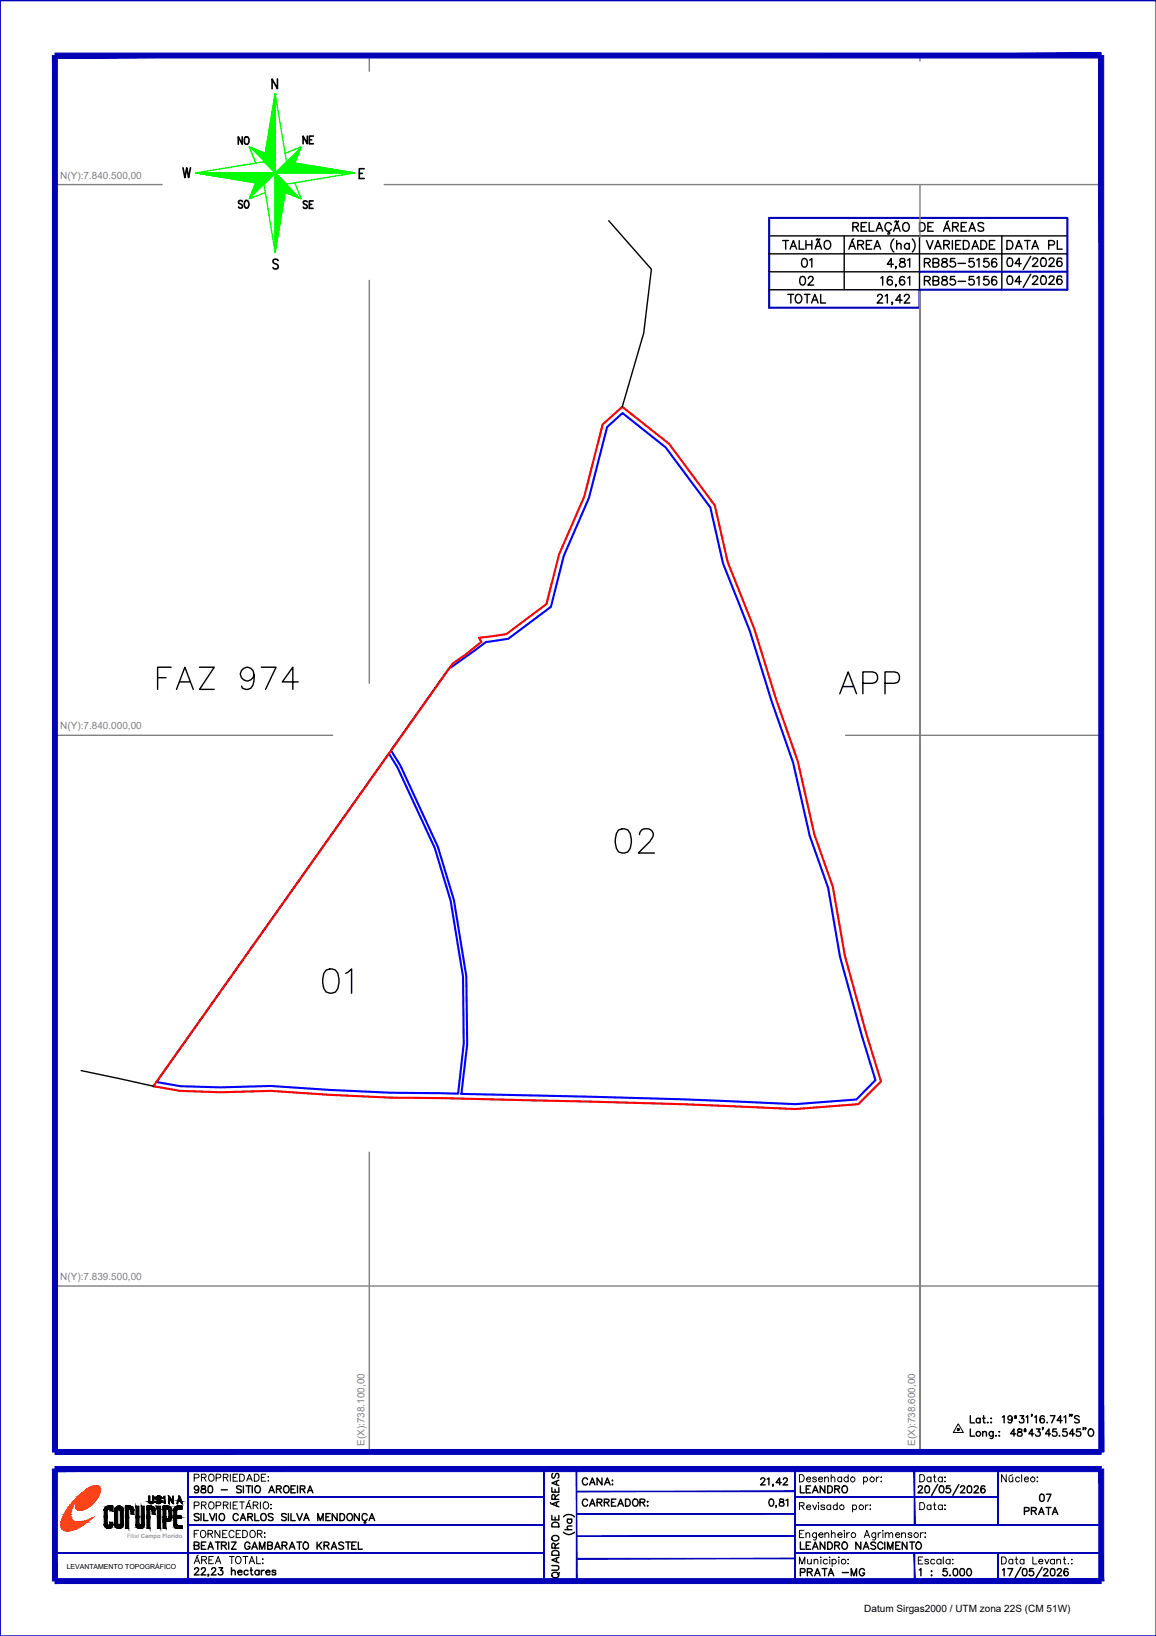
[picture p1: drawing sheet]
<svg xmlns="http://www.w3.org/2000/svg" width="210mm" height="297mm" viewBox="0 0 210 297" stroke-linecap="round" stroke-linejoin="round" font-family="sans-serif">
<defs><g id="words">
<g font-size="8.4">
<text x="110.4" y="156.3">02</text>
<text x="57.5" y="181.7">01</text>
</g>
<text font-size="7.9" x="151.3" y="127.4">APP</text>
<text font-size="7.5" x="27.5" y="126.3">FAZ 974</text>
<g font-size="4.4">
<text x="42" y="27.5">NO</text>
<text x="42" y="39.2">SO</text>
<text x="54" y="39.2">SE</text>
<text x="143.9" y="52.9">02</text>
<text x="144.3" y="49.7">01</text>
<text x="166.5" y="49.7">RB85-5156</text>
<text x="166.5" y="52.9">RB85-5156</text>
<text x="141.8" y="56.1">TOTAL</text>
</g>
<g font-size="4">
<text x="54" y="27.2">NE</text>
<text x="187.7" y="273.8">07</text>
</g>
<g font-size="1.8" fill="#808080">
<text x="10.9" y="32.5">N(Y):7.840.500,00</text>
<text x="10.9" y="132.4">N(Y):7.840.000,00</text>
<text x="10.9" y="232.4">N(Y):7.839.500,00</text>
<text x="66.2" y="262.5" transform="rotate(-90 66.2 262.5)">E(X):738.100,00</text>
<text x="166.2" y="262.5" transform="rotate(-90 166.2 262.5)">E(X):738.600,00</text>
</g>
<text font-size="1.8" x="156.9" y="292.6">Datum Sirgas2000 / UTM zona 22S (CM 51W)</text>
<text font-size="1.3" x="12.1" y="284.9">LEVANTAMENTO TOPOGRÁFICO</text>
<text font-size="1.1" fill="#989898" x="23.1" y="279.2">Filial Campo Florido</text>
</g></defs>
<!-- layer: 0114000980002 -->
<path d="M110.2 77.5l2.8-2.5 7.9 6.2 8.1 10.9 2.3 10.2 4.8 12.2 4 12.7 3.9 11.3 3 13.3 3.4 9.4 2.1 12.5 4 14.4 2.5 8-3.5 3.5-11.1 .9a1626.4 1626.4 0 0 0-60.6-1.9l1-9-.1-12.4-2.3-13.8-2.9-9.7-6.8-14.7-1.7-2.7 10.4-14.8 6.8-4.9 4.1-.6 7.7-5.8 2.4-9.2 4.5-10.6z" fill="none" stroke="#00f" stroke-width=".38"/>
<!-- layer: 0114000980001 -->
<path d="M70.6 136.8l1.5 2.5 6.9 14.7 2.8 9.6 2.3 13.7 .1 12.2-1 9.1a400.2 400.2 0 0 1-34.1-1.4l-9.1 .2-7.2-.2-4.4-.7z" fill="none" stroke="#00f" stroke-width=".38"/>
<!-- layer: 0114000980 -->
<path d="M109.4 77.1l3.6-3.2 8.5 6.7 8.3 11.2 2.3 10.2 4.9 12.2 3.9 12.8 4 11.2 3 13.3 3.3 9.5 2.2 12.6 4 14.3 2.6 8.5-4.1 4.1-11.5 .9a2255.7 2255.7 0 0 0-73.5-2.1l-11-.5-10.8-.7-9.1 .2-7.3-.2-4.8-.9 54.3-76.7 2.3-1.6 2.9-2.4-.4-.7 4.9-.7 7.3-5.4 2.3-9 4.6-10.5z" fill="none" stroke="#f00" stroke-width=".38"/>
<!-- layer: MARGEM -->
<path d="M0 .1h209.9v296.9h-209.9zM0 .1v296.9" fill="none" stroke="#0000b8" stroke-width=".25"/>
<g fill="#0000b8" stroke="#0000b8" stroke-width=".18">
<path d="M98.7 266.7l.1 20.1v-20.1zM98.7 266.7l.1 20.1h-.1z"/>
<path d="M10 281.9h88.8zM10 282l88.8-.1z"/>
<path d="M144.4 281.9h55.5zM144.4 282l55.5-.1z"/>
<path d="M34.1 276.8h64.7zM34.1 276.9l64.7-.1z"/>
<path d="M144.4 276.8h55.6zM144.4 276.9l55.6-.1z"/>
<path d="M34.1 271.8h64.7zM34.1 271.9l64.7-.1z"/>
<path d="M34.1 266.7l.1 20.3zM34.1 266.7l.1 20.3z"/>
<path d="M104.6 266.7l.1 20.1zM104.6 266.7l.1 20.1z"/>
<path d="M144.3 266.7l.1 20.1zM144.3 266.7l.1 20.1z"/>
<path d="M166 282l.1 5v-5zM166 282l.1 5h-.1z"/>
<path d="M181.2 282l.1 5zM181.2 282l.1 5z"/>
<path d="M144.4 271.8h36.8zM144.4 271.9l36.8-.1z"/>
<path d="M181.2 266.7l.1 10.2zM181.2 266.7l.1 10.2z"/>
<path d="M166 266.7v10.2h.1zM166 266.7h.1v10.2z"/>
<path d="M104.7 270.7h39.7zM104.7 270.8l39.7-.1z"/>
<path d="M104.7 274.8h39.7zM104.7 274.9l39.7-.1z"/>
<path d="M104.7 278.9h39.7zM104.7 279l39.7-.1z"/>
<path d="M104.7 282.9h39.7zM104.7 283l39.7-.1z"/>
<path d="M199.5 266.7l.9 20.3v-20.3zM199.5 266.7l.9 20.3h-.9z"/>
<path d="M10 287.5h189.9v-.9zM10 286.6h189.9l-189.9 .9z"/>
<path d="M9.5 266.7v20.3h.9zM9.5 266.7h.9v20.3z"/>
<path d="M10 266.3v.9l189.9-.9zM10 267.2l189.9-.9v.9z"/>
<path d="M34.1 266.7l.1 20.2zM34.1 266.7l.1 20.2z"/>
<path d="M10 10.5h189.9v-.9zM10 9.6h189.9l-189.9 .9z"/>
<path d="M9.5 10.1l.9 253.5v-253.5zM9.5 10.1l.9 253.5h-.9z"/>
<path d="M10 263.2v.9l189.9-.9zM10 264.1l189.9-.9v.9z"/>
<path d="M199.5 10.1v253.5h.9zM199.5 10.1h.9v253.5z"/>
</g>
<g fill="none" stroke="#000" stroke-width=".25">
<path d="M27.4 272.8h.1M27.4 273h.1M27.4 272.8l-.2-.2v-1h-.2v1l.2 .3 .2 .1M27.5 272.8l.2-.2v-1h.2v1l-.2 .3-.2 .1M36.1 270.2a.41 .41 0 0 1-.6 .3 .41 .41 0 0 1-.1-.6 .41 .41 0 0 1 .6 0v.9l-.3 .2h-.3l-.1-.1M36.2 275l-.4-.2-.5 .2 .1 .3 .6 .2 .2 .2-.2 .3-.2 .1-.5-.2M36.5 274.8v1.3M36.6 269.8v.3l.1 .1a.49 .49 0 0 1 .6 .2 .49 .49 0 0 1 0 .6h-.7a.5 .5 0 0 1 0-.6 .5 .5 0 0 1 .5-.2l.2-.3a.5 .5 0 0 0-.7-.1zM37 274.8v1.3h.8M37.4 280h-.8v1.3h.8M37.9 269.8a.47 .47 0 0 1 .7 .2v.8l-.2 .2h-.5l-.1-.5zM38.1 274.8l.5 1.3 .4-1.3"/>
<path d="M39.1 280h.9M39.3 274.8v1.3M39.5 280v1.3M40 274.9l.2-.1a.64 .64 0 0 1 .6 .6 .64 .64 0 0 1-.6 .7 .73 .73 0 0 1-.2-1.2zM40.2 270.5h1.1M41.5 280v1.3M42 280h.9l-.9 1.3h.9M43.3 275.1a.48 .48 0 0 0-.6-.3 .48 .48 0 0 0-.4 .5v.3a.48 .48 0 0 0 .4 .5 .48 .48 0 0 0 .6-.3M43.6 276.1l.5-1.3 .5 1.3M43.8 269.9l-.3-.1h-.4l-.1 .4 .7 .3 .1 .4-.3 .1h-.4l-.1-.1M43.8 275.7h.6M44.2 269.8v1.2"/>
<path d="M44.7 269.8h.9M45 275.4h.7l.1-.5-.8-.1v1.3M45.1 269.8v1.2M45.4 275.4l.4 .7M45.8 269.8v1.2M46.3 274.8v1.3h.7M46.4 269.9l.3-.1a.63 .63 0 0 1 .6 .7 .63 .63 0 0 1-.8 .5l-.2-.4zM47.5 275l.2-.2a.63 .63 0 0 1 .7 .7 .63 .63 0 0 1-.8 .5l-.3-.4zM48.8 271l.5-1.2 .5 1.2M49 270.6h.6M49.6 275l-.3-.2-.5 .1v.3l.6 .3 .2 .4-.3 .2-.5-.1-.1-.1M50.2 270.4l.7-.1 .2-.1-.1-.3-.8-.1v1.2"/>
<path d="M50.6 270.4l.5 .6M51.6 269.9l.3-.1a.63 .63 0 0 1 .6 .7 .63 .63 0 0 1-.8 .5l-.2-.4zM52 275l-.3-.2-.5 .1v.3l.7 .3 .1 .4-.3 .2-.5-.1-.1-.1M52.4 274.8v1.3M52.8 274.8v1.3h.8M52.8 270.4h.5M53.6 269.8h-.8v1.2h.8M53.9 274.8l.5 1.3 .5-1.3M53.9 280h.9M54 269.8v1.2M54.4 280v1.3M54.5 270.4l.8-.1v-.5h-.8v1.2"/>
<path d="M54.9 270.4l.5 .6M55.2 276.1l.4-1.3 .5 1.3M55.3 275.7h.7M55.4 280a.66 .66 0 0 1 .6 .6 .66 .66 0 0 1-.6 .7 .79 .79 0 0 1 0-1.3zM55.8 271l.5-1.2 .5 1.2M56 270.6h.6M57.6 280v1.3M57.7 276.1v-1.3l.5 1.3 .5-1.3v1.3M58.4 280l-.8 .9M59.2 275.4h.4M60 274.8h-.8v1.3h.8M61.2 274.8v1.3l-.9-1.3v1.3"/>
<path d="M61.7 274.8h.4a.68 .68 0 0 1 .5 .6 .68 .68 0 0 1-.5 .7h-.4zM62.7 280h.9M63.2 280v1.3M63.2 274.9l.2-.1a.63 .63 0 0 1 .6 .7 .63 .63 0 0 1-.8 .5l-.2-.4v-.3zM64.7 280h-.8v1.3h.8M65.1 280v1.3h.7M65.2 274.8v1.3l-.9-1.3v1.3M66.2 276.1v.2h.2v.2h-.3M66.7 275.1a.48 .48 0 0 0-.6-.3 .48 .48 0 0 0-.4 .5v.3a.48 .48 0 0 0 .4 .5 .48 .48 0 0 0 .6-.3M67 276.1l.5-1.3 .5 1.3M67.2 275.7h.6M99.9 272.8l.2 .3"/>
<path d="M100.2 275.2v.8h1.3v-.8M100.2 270.1v.8h1.3v-.8M100.2 279a.64 .64 0 0 1 .8-.2 .64 .64 0 0 1 .4 .7 .64 .64 0 0 1-.8 .3 .64 .64 0 0 1-.4-.8zM100.4 276.5l.3-.1h.5l.2 .2 .1 .6h-1.3v-.4zM100.4 267.5l-.2 .3 .2 .6 .2-.1 .5-.8 .3 .2 .1 .4-.2 .3M100.8 272.2v-.7l-.4-.2-.2 .2v.7h1.3M100.8 270.4v.5M100.8 275.4v.6M101 268.9v.7M101 272.8v.6M101.5 272.6l-1.3 .5 1.3 .5M101.5 268.8l-1.3 .5 1.3 .4"/>
<path d="M101.5 271.3l-.7 .5M102.3 278.2a1.36 1.36 0 0 0 2 0M102.3 275.4a1.36 1.36 0 0 1 2 0M102.6 277.7h1.2M103 275.8h.8M103.2 275.8a.42 .42 0 0 0-.1 .7 .42 .42 0 0 0 .6 0 .42 .42 0 0 0 0-.7M103.8 277.1h-.8v.5l.3 .1M106.7 268.6a.48 .48 0 0 0-.6-.3 .48 .48 0 0 0-.4 .5v.3a.48 .48 0 0 0 .4 .5 .48 .48 0 0 0 .6-.3M106.7 272.5a.48 .48 0 0 0-.6-.3 .48 .48 0 0 0-.4 .5v.3a.48 .48 0 0 0 .4 .5 .48 .48 0 0 0 .6-.3M107.1 269.6l.5-1.3 .4 1.3M107.1 273.5l.5-1.3 .4 1.3M107.2 269.2h.7"/>
<path d="M107.2 273h.7M108.4 272.8l.8-.1 .1-.3-.1-.2h-.8v1.3M108.8 272.8l.5 .7M109.3 268.3v1.3l-.9-1.3v1.3M109.7 272.8l.7-.1 .1-.4-.8-.1v1.3M109.8 269.6l.5-1.3 .5 1.3M110 269.2h.6M110.2 272.8l.4 .7M111 272.8h.5M111.2 268.8v.1zM111.2 269.5v.1zM111.8 272.2h-.8v1.3h.8"/>
<path d="M112.2 273.5l.5-1.3 .5 1.3M112.4 273h.6M113.6 272.2h.4a.68 .68 0 0 1 .4 .6 .68 .68 0 0 1-.4 .7h-.4zM115 272.4l.2-.2a.63 .63 0 0 1 .7 .7 .63 .63 0 0 1-.8 .5l-.2-.4zM116.2 272.8l.8-.1 .1-.3-.3-.2h-.6v1.3M116.7 272.8l.4 .7M117.5 272.7h.1zM117.6 273.3v.2zM138.1 268.6l.3-.3 .4 .1 .1 .1a1.67 1.67 0 0 1-.8 1.1h.8M139.3 268.5l.3-.2v1.3M139.8 272.2h.2a.65 .65 0 0 1 .5 .6 .65 .65 0 0 1-.5 .7 .79 .79 0 0 1-.2-1.3zM140.4 269.6h-.1h.1l-.1 .3"/>
<path d="M141 273.4l-.1-.1v.4M141.6 272.2v.4l.6 .2a.38 .38 0 0 1 0 .6l-.4 .1-.2-.2a.48 .48 0 0 1 0-.5 .48 .48 0 0 1 .5-.1l.2-.2-.1-.3zM141.9 269.2h-1l.7-.9v1.3M142.2 268.6a.36 .36 0 0 1 .4-.3 .36 .36 0 0 1 .4 .4l-.2 .3-.6 .6h.8M142.7 272.4l.3-.2v1.3M145.3 280v1.3h.7M145.3 269.8v1.2h.7M146.4 270.4h.5M147.2 280h-.8v1.3h.8M147.2 269.8h-.8v1.2h.8M147.5 271l.5-1.2 .5 1.2M147.7 270.6h.6"/>
<path d="M149.8 280v1.3l-.9-1.3v1.3M149.8 269.8v1.2l-.9-1.2v1.2M150.3 280h.4a.71 .71 0 0 1 .4 .6 .71 .71 0 0 1-.4 .7h-.4zM150.3 269.8h.4a.68 .68 0 0 1 .5 .6 .68 .68 0 0 1-.5 .6h-.4zM151.6 270.4l.7-.1 .1-.3-.1-.2h-.7v1.2M152 270.4l.4 .6M153.1 269.8h.1a.63 .63 0 0 1 .7 .7 .63 .63 0 0 1-.8 .5l-.2-.4v-.4zM156.3 280v1.3l-.9-1.3v1.3M160.7 280v1.3M163.4 280h-.8v1.3h.8M164.7 280v1.3l-.9-1.3v1.3M165.2 280h.9"/>
<path d="M165.6 280v1.3M166.8 270.1l.1-.3h.4l.2 .4-.8 .8h.9M168.1 269.8a.47 .47 0 0 1 .6 .2v.8l-.1 .2h-.5l-.2-.5zM170.3 269.5l-1.1 2M170.7 269.8a.42 .42 0 0 1 .6 .2 .62 .62 0 0 1 .1 .7 .62 .62 0 0 1-.5 .3h-.2a.92 .92 0 0 1 0-1.2zM172.5 269.8h-.6l-.1 .5a.47 .47 0 0 1 .7 0 .47 .47 0 0 1-.1 .7 .47 .47 0 0 1-.7-.2M174.1 269.5l-1.1 2M174.4 270.1l.1-.3h.4l.3 .4-.8 .8h.8M175.8 269.8a.45 .45 0 0 1 .6 .2v.8l-.1 .2h-.5l-.2-.5zM176.9 270.1a.36 .36 0 0 1 .4-.3 .36 .36 0 0 1 .3 .4l-.8 .8h.9M178.8 269.9v-.1a.45 .45 0 0 0-.7 .2v.9a.41 .41 0 0 0 .7 .1 .41 .41 0 0 0-.1-.7 .41 .41 0 0 0-.6 .3M186 274.4l.8-.1v-.5l-.8-.1v1.3"/>
<path d="M35.3 280.6l.7-.1 .2-.3-.4-.2h-.5v1.3l.8-.1 .1-.3-.2-.2-.2-.1M35.3 285a.37 .37 0 0 1 .6-.3 .37 .37 0 0 1 0 .6l-.6 .6h.9M36.6 285v-.2l.2-.2h.3l.2 .3-.2 .4-.6 .6h.9M36.6 280.6h.5M37.8 281.3l.4-1.3 .5 1.3M37.9 285.9l-.1-.1 .1 .2-.1 .2M37.9 280.9h.7M38.4 285l.1-.2 .2-.2h.2l.3 .3-.2 .4-.6 .6h.8M39.8 284.6h.6l-.4 .5a.43 .43 0 0 1 .5 .4 .43 .43 0 0 1-.4 .5 .43 .43 0 0 1-.5-.3M40.2 280.6l.8-.1 .1-.3-.3-.2h-.6v1.3M40.6 280.6l.5 .7M42 285.3l.3-.2h.3l.1 .8"/>
<path d="M42 284.6v1.3M43.2 285.4h.7a.4 .4 0 0 0-.5-.3 .4 .4 0 0 0-.1 .7l.2 .1 .4-.1M45 285.3a.41 .41 0 0 0-.6-.1 .41 .41 0 0 0 0 .6 .41 .41 0 0 0 .6 0M45.4 280.3a.47 .47 0 0 0-.6-.3 .47 .47 0 0 0-.4 .5 .53 .53 0 0 0 .3 .7 .53 .53 0 0 0 .7-.2v-.2h-.4M45.4 285.1h.4M45.6 284.6v1.1l.1 .2h.2M45.7 281.3l.5-1.3 .5 1.3M45.9 280.9h.6M47 285.3a.43 .43 0 0 0-.6-.1 .43 .43 0 0 0 0 .6 .43 .43 0 0 0 .6 0M47 285.1v.8M47.1 281.3v-1.3l.5 1.3 .5-1.3v1.3M47.5 285.1v.8"/>
<path d="M48 285.1h-.3l-.2 .3M48.3 285.4h.7a.4 .4 0 0 0-.6-.3 .4 .4 0 0 0-.1 .7l.3 .1 .4-.1M48.6 280.6l.8-.1v-.4l-.8-.1v1.3l.8-.1v-.5l-.3-.1M49.9 281.3l.5-1.3 .5 1.3M50.1 285.3l-.3-.2h-.4v.3l.6 .2 .1 .2-.3 .1h-.4v-.1M50.1 280.9h.6M51.2 280.6h.6l.3-.4-.3-.2h-.6v1.3M51.7 280.6l.4 .7M52.5 281.3l.5-1.3 .6 1.3M52.7 280.9h.6M57.9 280.5l.5 .8M58.8 280.6l.8-.1 .1-.3-.3-.2h-.6v1.3"/>
<path d="M59.3 280.6l.4 .7M60.2 281.3l.5-1.3 .4 1.3M60.3 280.9h.7M62.4 280.2a.48 .48 0 0 0-.5-.2 .48 .48 0 0 0-.4 .3l.8 .5 .1 .3-.1 .1a.6 .6 0 0 1-.8-.1M63.9 280.6h.4M100.2 284.3h.9a.42 .42 0 0 1 .4 .4 .42 .42 0 0 1-.4 .4h-.9M100.2 285.7a.64 .64 0 0 1 .8-.2 .64 .64 0 0 1 .4 .7 .64 .64 0 0 1-.8 .3 .64 .64 0 0 1-.4-.8zM100.4 281.6l.3-.1 .6 .1 .2 .3v.5h-1.3v-.5zM100.8 281.1v-.8l-.4-.1-.2 .1v.8h1.3M101 282.9v.6M101.5 282.7l-1.3 .5 1.3 .5M101.5 280.2l-.7 .5"/>
<path d="M101.6 285.5l-.4 .4M145.3 285.5l.7-.1 .1-.5-.8-.1v1.3M146.4 280.6h.5M146.6 285.4h.6l.3-.3-.1-.3h-.8v1.3M147.1 285.4l.4 .7M147.5 281.3l.5-1.3 .5 1.3M147.7 280.9h.6M147.9 286.1l.5-1.3 .5 1.3M148.1 285.7h.6M149.3 284.8h.9M149.7 284.8v1.3M150.4 286.1l.5-1.3 .5 1.3"/>
<path d="M150.6 285.7h.6M151.6 280.6h.5l.3-.4-.3-.2h-.5v1.3M152 280.6l.4 .7M153 285.5h1.1M153 280.2a.6 .6 0 0 1 .9 .1 .6 .6 0 0 1-.3 .9 .6 .6 0 0 1-.7-.2 .6 .6 0 0 1 .1-.8zM154.6 286.1v-1.3l.4 1.3 .5-1.3v1.3M156.8 281.3l.5-1.3 .5 1.3M157 285.1a.53 .53 0 0 0-.8-.2 .53 .53 0 0 0-.2 .7 .47 .47 0 0 0 .5 .5 .47 .47 0 0 0 .5-.5h-.4M157 280.9h.6M159 280.2a.49 .49 0 0 0-.5-.2 .49 .49 0 0 0-.4 .3l.8 .4 .1 .4a.62 .62 0 0 1-.9 0M160.3 280.3a.47 .47 0 0 0-.5-.3 .47 .47 0 0 0-.4 .5 .53 .53 0 0 0 .2 .7 .53 .53 0 0 0 .7-.2M161.2 281.3v-1.3l.5 1.3 .4-1.3v1.3"/>
<path d="M162.6 280.6h.6M166.4 280.2a.6 .6 0 0 1 .9 .1 .6 .6 0 0 1-.3 .9 .6 .6 0 0 1-.7-.2 .6 .6 0 0 1 .1-.8zM166.9 285.1l.3-.3v1.3M169.1 285.3h.1zM169.1 286h.1zM171.9 284.8h-.6l-.1 .6a.46 .46 0 0 1 .7-.1 .46 .46 0 0 1 0 .7 .46 .46 0 0 1-.7-.1M172.5 286v.1l.1-.1M173.2 284.8a.47 .47 0 0 1 .7 .3v.8a.41 .41 0 0 1-.4 .2 .41 .41 0 0 1-.4-.2v-.5zM174.5 284.8a.45 .45 0 0 1 .6 .3v.3a.59 .59 0 0 1-.3 .7l-.5-.2v-.5zM175.7 284.8a.42 .42 0 0 1 .6 .3 .66 .66 0 0 1-.4 1 .84 .84 0 0 1-.2-1.3zM182 285.1l.3-.3v1.3M183 284.8h.9l-.6 1.3"/>
<path d="M185.4 284.6l-1.1 1.9M185.8 284.8a.47 .47 0 0 1 .6 .3v.8a.41 .41 0 0 1-.3 .2 .41 .41 0 0 1-.4-.2l-.1-.5zM187.6 284.8h-.6l-.1 .6a.46 .46 0 0 1 .7-.1 .46 .46 0 0 1-.1 .7 .46 .46 0 0 1-.6-.1M189.2 284.6l-1.1 1.9M189.5 285.1l.2-.3h.3l.2 .4-.8 .9h.9M190.9 284.8a.47 .47 0 0 1 .6 .3v.8a.41 .41 0 0 1-.4 .2 .41 .41 0 0 1-.3-.2l-.1-.5zM192 285.1l.1-.3h.4l.2 .4-.8 .9h.9M193.9 285l-.1-.2a.42 .42 0 0 0-.5 .3 .66 .66 0 0 0 .3 1 .41 .41 0 0 0 .4-.4 .41 .41 0 0 0-.4-.4 .41 .41 0 0 0-.4 .4"/>
</g>
<g fill="none" stroke="#000" stroke-width=".18">
<path d="M35.3 268.3h.7l.2-.2-.2-.4h-.7v1.2M35.3 273.4l.7-.1 .2-.4-.2-.2h-.7v1.3M35.3 278.5h.5M36.1 277.9h-.8v1.3M36.5 278a.6 .6 0 0 1 .8 .1 .6 .6 0 0 1 0 .9l-.2 .1a.59 .59 0 0 1-.7-.2 .59 .59 0 0 1 0-.7zM36.6 268.3l.7-.1 .1-.4-.8-.1v1.2M36.6 273.3l.7-.1 .1-.4-.8-.1v1.3M37 268.3l.4 .6M37 273.3l.4 .7M37.8 278.5l.8-.1v-.4l-.8-.1v1.3M38.1 267.7a.62 .62 0 0 1 .8 .6 .62 .62 0 0 1-.8 .6l-.2-.4v-.5zM38.1 272.7a.62 .62 0 0 1 .8 .6 .62 .62 0 0 1-.8 .6l-.2-.4v-.5z"/>
<path d="M38.2 278.5l.4 .7M39.2 268.3l.8-.1v-.4l-.8-.1v1.2M39.2 273.4l.8-.2v-.4l-.8-.1v1.3M39.9 277.9v1.3l-.9-1.3v1.3M40.4 278.5h.5M40.6 268.3l.7-.1 .1-.4-.8-.1v1.2M40.6 273.3l.7-.1 .1-.4-.8-.1v1.3M41 268.3l.4 .6M41 273.3l.4 .7M41.2 277.9h-.8v1.3h.8M41.8 267.7v1.2M41.8 272.7v1.3"/>
<path d="M42.3 268.3h.5M42.3 273.3h.5M42.5 278.2a.48 .48 0 0 0-.6-.3 .48 .48 0 0 0-.3 .5 .53 .53 0 0 0 .2 .7 .53 .53 0 0 0 .7-.2M42.9 278.5h.5M43.1 267.7h-.8v1.2h.8M43.1 272.7h-.8v1.3h.8M43.5 267.7h.4a.68 .68 0 0 1 .5 .6 .68 .68 0 0 1-.5 .6h-.4zM43.5 272.7h.9M43.7 277.9h-.8v1.3h.8M43.9 272.7v1.3M44.1 277.9a.71 .71 0 0 1 .8 .3v.2a.62 .62 0 0 1-.4 .8h-.4zM44.6 274l.5-1.3 .5 1.3"/>
<path d="M44.8 268.9l.5-1.2 .5 1.2M44.8 273.5h.6M45 268.5h.6M45.4 272.4l-.3 .2M45.5 278a.6 .6 0 0 1 .8 .1 .6 .6 0 0 1-.1 .9l-.1 .1a.59 .59 0 0 1-.7-.2 .59 .59 0 0 1 0-.7zM46 273.3l.7-.1 .2-.3-.2-.2h-.7v1.3M46.2 267.7h.4a.68 .68 0 0 1 .5 .6 .68 .68 0 0 1-.5 .6h-.4zM46.4 273.3l.5 .7M46.7 278.5l.8-.1v-.4l-.8-.1v1.3M47.2 278.5l.4 .7M47.3 272.7v1.3M47.5 268.3h.5"/>
<path d="M48 272.7a.62 .62 0 0 1 .8 .6 .62 .62 0 0 1-.8 .6l-.2-.4v-.5zM48 278.4h.1zM48 279.1h.1zM48.3 267.7h-.8v1.2h.8M48.6 268.1h.2zM48.6 268.9h.2zM49.1 273.2h.2zM49.2 273.8v.2zM145.2 267.7h.4a.71 .71 0 0 1 .4 .7 .71 .71 0 0 1-.4 .7h-.4zM145.2 273.4h.7l.1-.5-.8-.1v1.3M145.2 278.5h.4M145.6 273.4l.4 .7"/>
<path d="M146 277.9h-.8v1.3h.8M146.3 278.5l.3-.2 .3 .1 .1 .8M146.3 278.3v.9M146.4 268.5h.8a.42 .42 0 0 0-.5-.3 .42 .42 0 0 0-.3 .5 .42 .42 0 0 0 .4 .4l.4-.3M146.4 273.6h.8v-.2a.42 .42 0 0 0-.7 0 .42 .42 0 0 0 .1 .6 .42 .42 0 0 0 .6-.1M147.6 273.2l.4 .9 .3-.9M148.3 268.4a.37 .37 0 0 0-.4-.2 .37 .37 0 0 0-.3 .2v.1l.5 .1 .2 .2a.37 .37 0 0 1-.4 .3 .37 .37 0 0 1-.3-.3M148.3 278.3v1l-.2 .3h-.4M148.3 278.5a.42 .42 0 0 0-.7-.1 .42 .42 0 0 0 0 .6 .42 .42 0 0 0 .7 0M148.5 272.9h.2zM148.6 268.5h.8a.4 .4 0 0 0-.6-.3 .4 .4 0 0 0-.1 .6 .37 .37 0 0 0 .3 .3 .37 .37 0 0 0 .4-.3M148.6 273.2v.9"/>
<path d="M148.7 278.7h.7a.42 .42 0 0 0-.7-.2 .42 .42 0 0 0 .3 .7l.4-.2M149.7 268.4l.3-.2 .4 .1v.8M149.7 273.4l-.2-.2-.4 .1v.1l.1 .2 .5 .1v.4h-.6v-.2M149.7 268.2v.9M149.8 278.5l.3-.2 .3 .1 .1 .8M149.8 278.3v.9M150.8 273.4a.41 .41 0 0 0-.6 0 .41 .41 0 0 0 0 .6 .41 .41 0 0 0 .6-.1M150.8 273.2v.9M150.9 268.4l.3-.2 .3 .1 .1 .8M150.9 267.7v1.4M151 278.5l.3-.2 .3 .1v.8M151 277.9v1.3"/>
<path d="M152 273.4a.41 .41 0 0 0-.6 0 .41 .41 0 0 0 0 .6 .41 .41 0 0 0 .6-.1M152 272.8v1.3M152.1 278.7h.8a.42 .42 0 0 0-.7-.2 .42 .42 0 0 0 .2 .7l.5-.2M152.8 268.4a.4 .4 0 0 0-.6-.1 .4 .4 0 0 0 0 .6 .4 .4 0 0 0 .6-.1M152.8 268.2v.9M153.3 277.9v.1zM153.3 278.3v.9M153.8 278.3v.9M154 268.4a.42 .42 0 0 0-.6-.1 .42 .42 0 0 0 0 .6 .42 .42 0 0 0 .6-.1M154 267.7v1.4M154.3 278.3l-.4 .1-.1 .3M154.8 273.4a.41 .41 0 0 1 .6 0 .41 .41 0 0 1 0 .6 .41 .41 0 0 1-.6-.1"/>
<path d="M154.8 273.2v1.3M156.8 268.4a.4 .4 0 0 1 .6-.1 .4 .4 0 0 1 0 .6 .4 .4 0 0 1-.6-.1M156.8 268.2v1.3M156.9 279.2l.5-1.3 .5 1.3M157.1 278.8h.6M157.1 273.2v.9M157.6 273.2a.42 .42 0 0 0-.5 .4M157.9 273.3h.2zM157.9 274.1h.2zM159 278.3v1.2l-.5 .1M159 278.5a.4 .4 0 0 0-.6-.1 .4 .4 0 0 0 0 .6 .4 .4 0 0 0 .6 0M159.1 268.2v.9"/>
<path d="M159.5 278.3v.9M159.6 268.2l-.3 .1-.2 .2M159.9 268.3h.2zM159.9 269h.2zM159.9 278.3l-.3 .1-.1 .3M160.3 277.9v.1zM160.3 278.3v.9M160.7 278.5l.4-.2 .3 .1v.8M160.7 278.3v.9M161.4 278.5l.4-.2 .3 .1v.8M162.6 278.7h.8a.4 .4 0 0 0-.6-.4 .4 .4 0 0 0-.1 .7l.1 .1a.38 .38 0 0 0 .6-.1M163.7 278.5l.3-.2 .3 .1 .1 .8"/>
<path d="M163.7 278.3v.9M165.6 278.5a.37 .37 0 0 0-.4-.2 .37 .37 0 0 0-.3 .2l.6 .3 .1 .2a.37 .37 0 0 1-.4 .2 .37 .37 0 0 1-.3-.2M167 267.7h.4a.69 .69 0 0 1 .5 .7 .69 .69 0 0 1-.5 .7h-.4zM167 272.8h.4a.66 .66 0 0 1 .5 .7 .66 .66 0 0 1-.5 .6h-.4zM167.1 278.3v.9M167.6 278.3l-.3 .1-.2 .3M167.9 279.1h.2zM168 278.3v.1zM169 268.4a.4 .4 0 0 0-.6-.1 .4 .4 0 0 0 0 .6 .4 .4 0 0 0 .6-.1M169 273.4a.41 .41 0 0 0-.6 0 .41 .41 0 0 0 0 .6 .41 .41 0 0 0 .6-.1M169 268.2v.9M169 273.2v.9"/>
<path d="M169.5 268.2h.4M169.5 273.2h.4M169.7 267.7v1.1v.2l.3 .1M169.7 272.8v1.3h.3M171.1 268.4a.42 .42 0 0 0-.6-.1 .42 .42 0 0 0 0 .6 .42 .42 0 0 0 .6-.1M171.1 273.4a.42 .42 0 0 0-.6 0 .42 .42 0 0 0 0 .6 .42 .42 0 0 0 .6-.1M171.1 268.2v.9M171.1 273.2v.9M171.5 273.3h.2zM171.6 268.2v.1zM171.6 268.9v.2zM171.6 274v.1z"/>
<path d="M182.7 267.7v1.4l-.8-1.4v1.4M183.2 268.2v.6l.2 .3h.2l.3-.3M183.9 267.7l-.6 .3M183.9 268.2v.9M185.1 268.4a.4 .4 0 0 0-.6-.1 .4 .4 0 0 0 0 .6 .4 .4 0 0 0 .6-.1M185.5 267.7v1.4M186 268.5h.7v-.1a.4 .4 0 0 0-.6-.1 .4 .4 0 0 0 0 .6 .4 .4 0 0 0 .6-.1M188.3 268.2v.1zM188.3 268.9v.2zM35.3 283.9l.5-1.3 .5 1.3M35.5 283.4h.6M36 282.3l-.2 .2"/>
<path d="M36.6 283.2h.6l.3-.3-.1-.3h-.8v1.3M37.1 283.2l.4 .7M37.9 283.2h.5M38.7 282.6h-.8v1.3h.8M39.1 283.9l.5-1.3 .5 1.3M39.3 283.4h.6M41.7 282.6h.8M42.1 282.6v1.3M42.9 282.8a.6 .6 0 0 1 .8 .1 .6 .6 0 0 1-.1 .8 .6 .6 0 0 1-.8-.1 .6 .6 0 0 1 .1-.8zM44.1 282.6h.9M44.6 282.6v1.3M45.3 283.9l.4-1.3 .5 1.3"/>
<path d="M45.4 283.4h.7M46.6 282.6v1.3h.7M47.7 283.8h.1zM47.7 283v.2zM145.2 284v-1.3l.4 1.3 .5-1.3v1.3M146.6 283.1l.1 .8 .3 .1 .3-.3M147.3 283.1v.9M147.8 283.4l.2-.2h.4l.1 .8M147.8 283.1v.9M149 282.7h.1zM149.1 283.1v.9M150.2 283.3a.42 .42 0 0 0-.6-.1 .42 .42 0 0 0 0 .6 .42 .42 0 0 0 .6 0"/>
<path d="M150.6 282.7h.1zM150.7 283.1v.9M151.1 283.3a.42 .42 0 0 1 .6-.1 .42 .42 0 0 1 0 .6 .42 .42 0 0 1-.6 0M151.1 283.1v1.3M152.3 282.7v.1zM152.3 283.1v.9M153.9 283.2h.2zM153.9 283.9h.2zM166.8 283.3h.5M167.6 282.7h-.8v1.3h.8M168.6 283.3l-.2-.2-.4 .1v.2l.4 .1 .2 .3-.2 .2-.4-.1-.1-.1M169.7 283.3a.41 .41 0 0 0-.6-.1 .41 .41 0 0 0 0 .6 .41 .41 0 0 0 .6 0"/>
<path d="M170.9 283.3a.42 .42 0 0 0-.7-.1 .42 .42 0 0 0 0 .6 .42 .42 0 0 0 .7 0M170.9 283.1v.9M171.3 282.7v1.3M172.5 283.3a.42 .42 0 0 0-.6-.1 .42 .42 0 0 0 0 .6 .42 .42 0 0 0 .6 0M172.5 283.1v.9M172.9 283.2h.2zM172.9 283.9h.2zM181.9 282.7h.4a.68 .68 0 0 1 .4 .6 .68 .68 0 0 1-.4 .7h-.4zM183.9 283.3a.41 .41 0 0 0-.6-.1 .41 .41 0 0 0 0 .6 .41 .41 0 0 0 .6 0M183.9 283.1v.9M184.3 283.1h.5M184.5 282.7v1l.1 .2 .2 .1"/>
<path d="M185.9 283.3a.41 .41 0 0 0-.6-.1 .41 .41 0 0 0 0 .6 .41 .41 0 0 0 .6 0M185.9 283.1v.9M187.5 282.7v1.3h.8M188.6 283.5h.8l-.2-.3a.43 .43 0 0 0-.5 .1 .43 .43 0 0 0 .1 .6 .43 .43 0 0 0 .6-.1M189.7 283.1l.4 .9 .4-.9M191.5 283.3a.42 .42 0 0 0-.7-.1 .42 .42 0 0 0 0 .6 .42 .42 0 0 0 .7 0M191.5 283.1v.9M191.9 283.4l.2-.2h.4l.1 .8M191.9 283.1v.9M193.1 283.1h.4M193.3 282.7v1v.2l.2 .1M194 283.9h-.1h.2"/>
<path d="M194.6 283.2h.1zM194.6 283.9h.1z"/>
<circle cx="152.9" cy="273.7" r=".43"/>
<circle cx="154.9" cy="268.6" r=".43"/>
<circle cx="155" cy="278.7" r=".44"/>
<circle cx="156.4" cy="273.7" r=".43"/>
<circle cx="158.4" cy="268.6" r=".43"/>
<circle cx="166.4" cy="278.7" r=".43"/>
<circle cx="187.5" cy="268.6" r=".43"/>
<circle cx="153.2" cy="283.5" r=".43"/>
</g>
<g fill="#000" stroke="#000" stroke-width=".18">
<path d="M21.2 273.6h.8zM21.3 273.5h.6zM21.5 273.5h.3zM23.6 274.1h.7zM23.7 274.1h.6zM27.5 272.8h.3zM27.5 274.1h.7zM28.6 271.7h.5zM29 272.5h.2zM29 272.8h.2zM30.5 274.1h.7zM30.5 275.7h.7z"/>
<path d="M31.5 276.9h.7zM31.6 274.1h.6zM32.2 277.5h.9z"/>
<path d="M18.9 276.8h.6zM18.9 276.8h.6z"/>
<path d="M18.9 276.8h.6zM18.9 276.8h.6z"/>
<path d="M18.9 276.9h.7zM18.9 276.9h.7z"/>
<path d="M18.9 275.4l.6 1.4v-1.4zM18.9 275.4l.6 1.4h-.6z"/>
<path d="M18.9 276.8h.6zM18.9 276.8h.6z"/>
<path d="M18.9 274.2l.6 .1zM18.9 274.2l.6 .1z"/>
<path d="M18.9 274.3l.6 1.1v-1.1zM18.9 274.3l.6 1.1h-.6z"/>
<path d="M18.9 276.8h.6zM18.9 276.8h.6z"/>
<path d="M18.9 276.8l.7 .1zM18.9 276.8l.7 .1z"/>
<path d="M18.9 274.1l.6 .1zM18.9 274.1l.6 .1z"/>
<path d="M18.9 274.2h.6zM18.9 274.2h.6z"/>
<path d="M18.9 276.9h.7zM18.9 276.9h.7z"/>
<path d="M18.9 274.1h.7zM18.9 274.1h.6z"/>
<path d="M19 276.9h.6zM19 276.9h.6z"/>
<path d="M19 276.9l.6 .1zM19 276.9l.6 .1z"/>
<path d="M19 274.1h.6zM19 274.1h.6z"/>
<path d="M19 274.1h.6zM19 274.1h.6zM18.9 274.1h.7zM18.9 274.1h.7z"/>
<path d="M19 277h.7zM19 277h.7z"/>
<path d="M19 274h.7zM19 274h.7z"/>
<path d="M19 274h.7zM19 274l.6 .1z"/>
<path d="M19.9 276.9h.6zM19.9 276.9h.6z"/>
<path d="M19.9 276.8h.6zM19.9 276.8h.6z"/>
<path d="M19.9 276.8h.6zM19.9 276.8h.6z"/>
<path d="M19.5 277.5h.4zM19.5 277.5h.3z"/>
<path d="M19.3 277.4h.8zM19.3 277.4l.6 .1z"/>
<path d="M19.2 277.4h1zM19.2 277.4h.9z"/>
<path d="M19.1 277.3h1.2zM19.1 277.3l1.1 .1z"/>
<path d="M19 277.1l1.3 .2 .1-.2zM19 277.1l1.3 .2h-1.2z"/>
<path d="M19.8 277h.6zM19.7 277h.7z"/>
<path d="M19 277h1.4zM19 277h1.4z"/>
<path d="M19 277l1.4 .1v-.1zM19 277l1.4 .1h-1.4z"/>
<path d="M19.9 276.4l.6 .4v-.4zM19.9 276.4l.6 .4h-.6z"/>
<path d="M19.9 276.8h.6zM19.9 276.8h.6z"/>
<path d="M19.9 276.8h.6zM19.9 276.8h.6z"/>
<path d="M19.9 276.8l.6 .1zM19.9 276.8l.6 .1z"/>
<path d="M19.9 276.9h.6zM19.9 276.9h.6z"/>
<path d="M19.9 276.9h.6zM19.8 276.9h.7z"/>
<path d="M19.8 276.9h.7zM19.8 276.9l.6 .1z"/>
<path d="M19.7 273.5h.8zM19.6 273.5h.9z"/>
<path d="M19.6 273.5h.9zM19.4 273.5h1.1z"/>
<path d="M19.4 273.5l1.1 .1zM19.3 273.6h1.2z"/>
<path d="M19.3 273.6l1.2 .1v-.1zM19.3 273.6l1.2 .1h-1.4z"/>
<path d="M19.1 273.7l1.4 .1zM19.1 273.7l1.4 .1h-1.5z"/>
<path d="M19 273.8l1.5 .2v-.2zM19 273.8l1.5 .2h-1.5z"/>
<path d="M19 274h1.5zM19 274h1.5z"/>
<path d="M19.9 274l.6 .3v-.3zM19.9 274l.6 .3h-.6z"/>
<path d="M20.8 276.8h.6zM20.8 276.8h.6z"/>
<path d="M20.8 276.8h.6zM20.8 276.8h.6z"/>
<path d="M20.8 276.9h.6zM20.8 276.9h.6z"/>
<path d="M20.8 274.2h.6zM20.8 274.2h.6z"/>
<path d="M20.8 274.2l.6 .1zM20.8 274.3h.6zM20.8 274.3h.6zM20.8 274.3h.6z"/>
<path d="M20.8 274.3l.6 2.5v-2.5zM20.8 274.3l.6 2.5h-.6z"/>
<path d="M20.8 276.8h.6zM20.8 276.8h.6z"/>
<path d="M20.8 276.8h.6zM20.8 276.8h.6z"/>
<path d="M20.8 274.1h.6zM20.8 274.1h.6z"/>
<path d="M20.8 274.1h.6zM20.8 274.1l.6 .1z"/>
<path d="M20.8 276.8l.6 .1zM20.8 276.8l.6 .1z"/>
<path d="M20.8 276.9h.7zM20.8 276.9h.7z"/>
<path d="M20.8 274.1h.7zM20.8 274.1h.7z"/>
<path d="M20.8 274.1h.7zM20.8 274.1h.6zM20.8 274.1h.6zM20.8 274.1h.6z"/>
<path d="M20.8 274.1h.7zM20.8 274.1h.7z"/>
<path d="M20.8 276.9h.7zM20.8 276.9h.7z"/>
<path d="M20.8 276.9l.7 .1zM20.8 276.9l.7 .1z"/>
<path d="M20.8 274h.8zM20.8 274l.7 .1z"/>
<path d="M20.8 277h.8zM20.8 277h.8z"/>
<path d="M21.7 274.1h.7zM21.7 274.1h.7z"/>
<path d="M21.7 276.9h.7zM21.7 276.9h.7z"/>
<path d="M21.6 273.5h.2zM21.5 273.5h.3zM21.4 273.5h.4z"/>
<path d="M21.4 273.5h.5zM21.3 273.5h.6zM21.3 273.5h.6z"/>
<path d="M21.8 276.9h.6zM21.8 276.9h.6z"/>
<path d="M21.8 276.8h.6zM21.8 276.8h.6z"/>
<path d="M21.4 277.5h.4zM21.4 277.5h.3z"/>
<path d="M21.8 276.8h.6zM21.8 276.8h.6z"/>
<path d="M21.3 273.5l.7 .1zM21.3 273.5l.7 .1h-.8zM21.2 273.6h.8z"/>
<path d="M21.3 277.4h.6zM21.3 277.4l.5 .1z"/>
<path d="M21.2 273.6l.9 .1zM21.1 273.7h1z"/>
<path d="M21.1 277.4h1zM21.1 277.4h.8z"/>
<path d="M21.1 273.7h1zM21.1 273.7h1z"/>
<path d="M21 273.7l1.2 .1zM21 273.7l1.2 .1z"/>
<path d="M21 277.3h1.2zM21 277.3l1.1 .1z"/>
<path d="M21 273.8h1.3zM21 273.8h1.3z"/>
<path d="M21 273.8l1.3 .1zM21 273.8l1.3 .1h-1.4z"/>
<path d="M20.9 277.1l1.3 .2 .1-.2zM20.9 277.1l1.3 .2h-1.2z"/>
<path d="M20.9 273.9l1.4 .1zM20.9 273.9l1.4 .1h-1.4z"/>
<path d="M20.9 274h1.5zM20.9 274h1.5zM20.8 274h1.6zM20.8 274h1.6z"/>
<path d="M21.6 274l.8 .1zM21.6 274l.8 .1z"/>
<path d="M21.7 274.1h.7zM21.7 274.1h.7z"/>
<path d="M21.7 274.1h.7zM21.7 274.1h.7z"/>
<path d="M21.8 274.1h.6zM21.8 274.1h.6z"/>
<path d="M21.8 276.9h.6zM21.8 276.9h.6z"/>
<path d="M21.7 276.9l.7 .1zM21.7 276.9l.7 .1z"/>
<path d="M21.7 277h.7zM21.6 277h.8z"/>
<path d="M20.8 277h1.6zM20.8 277h1.6z"/>
<path d="M20.9 277l1.4 .1 .1-.1zM20.9 277l1.4 .1h-1.4z"/>
<path d="M21.8 274.1l.6 .1zM21.8 274.1l.6 .1zM21.8 274.2h.6zM21.8 274.2h.6z"/>
<path d="M21.8 274.2h.6zM21.8 274.2h.6z"/>
<path d="M21.8 274.2l.6 .1zM21.8 274.2l.6 .1z"/>
<path d="M21.8 274.3h.6zM21.8 274.3h.6z"/>
<path d="M21.8 274.3l.6 2.4v-2.4zM21.8 274.3l.6 2.4h-.6z"/>
<path d="M21.8 276.7l.6 .1zM21.8 276.7l.6 .1z"/>
<path d="M21.8 276.8h.6zM21.8 276.8h.6z"/>
<path d="M21.8 276.8h.6zM21.8 276.8h.6z"/>
<path d="M21.8 276.8h.6zM21.8 276.8l.6 .1z"/>
<path d="M22.8 274l.6 1.4v-1.4zM22.8 274l.6 1.4h-.6z"/>
<path d="M22.8 275.4l.6 2.1v-2.1zM22.8 275.4l.6 2.1h-.6z"/>
<path d="M22.8 273.5h.9zM22.8 273.5h.9z"/>
<path d="M22.8 273.5h1zM22.8 273.5h1z"/>
<path d="M22.8 273.5l1.1 .1zM22.8 273.5l1.1 .1z"/>
<path d="M22.8 273.6l1.2 .1zM22.8 273.6l1.2 .1z"/>
<path d="M22.8 273.7l1.3 .1zM22.8 273.7l1.3 .1z"/>
<path d="M22.8 273.8l1.4 .1-.1-.1zM22.8 273.8l1.4 .1h-1.4z"/>
<path d="M22.8 273.9l1.5 .1-.1-.1zM22.8 273.9l1.5 .1h-1.5zM22.8 274h1.5zM22.8 274h1.5z"/>
<path d="M23.5 274h.8zM23.5 274h.8z"/>
<path d="M23.5 274l.8 .1zM23.5 274l.8 .1zM23.6 274.1h.7z"/>
<path d="M23.6 274.1h.7zM23.6 274.1h.7zM23.7 274.1h.6z"/>
<path d="M23.7 274.1h.6zM23.7 274.1h.6z"/>
<path d="M23.7 274.1l.6 .1zM23.7 274.1l.6 .1zM23.7 274.2h.6zM23.7 274.2h.6z"/>
<path d="M23.7 274.2h.6zM23.7 274.2h.6z"/>
<path d="M23.7 274.2l.6 .1zM23.7 274.2l.6 .1z"/>
<path d="M23.7 274.3h.6zM23.7 274.3h.6z"/>
<path d="M23.7 274.3l.6 .6v-.6zM23.7 274.3l.6 .6h-.6z"/>
<path d="M24.7 276.9h.6zM24.7 276.9h.6z"/>
<path d="M24.7 276.9h.6zM24.7 276.9h.6z"/>
<path d="M24.7 273.5l.5 1.9v-1.9zM24.7 273.5l.5 1.9h-.5z"/>
<path d="M24.7 275.4l.5 1.4v-1.4zM24.7 275.4l.5 1.4h-.5z"/>
<path d="M24.7 276.8h.5zM24.7 276.8h.5z"/>
<path d="M24.7 276.8h.5zM24.7 276.8h.5z"/>
<path d="M24.7 276.8l.6 .1zM24.7 276.8l.6 .1z"/>
<path d="M24.7 276.9h.6zM24.7 276.9h.6z"/>
<path d="M24.7 276.9h.7zM24.7 276.9h.7z"/>
<path d="M24.7 276.9l.7 .1zM24.7 276.9l.7 .1z"/>
<path d="M24.7 277h.7zM24.7 277h.7z"/>
<path d="M25.6 276.9h.6zM25.6 276.9h.6z"/>
<path d="M25.2 277.5h.5zM25.2 277.5h.3z"/>
<path d="M25.1 277.4h.7zM25.1 277.4l.6 .1z"/>
<path d="M25 277.4h.9zM25 277.4h.8z"/>
<path d="M24.8 277.3l1.1 .1 .1-.1zM24.8 277.3l1.1 .1h-.9z"/>
<path d="M24.8 277.2h1.3zM24.8 277.2l1.2 .1z"/>
<path d="M25.6 276.9h.6zM25.6 276.9h.6z"/>
<path d="M25.6 276.9h.6zM25.6 276.9h.6z"/>
<path d="M25.6 276.9h.6zM25.5 276.9h.7z"/>
<path d="M25.5 276.9l.7 .1zM25.5 276.9l.7 .1z"/>
<path d="M25.5 277h.7zM25.4 277h.8z"/>
<path d="M24.7 277l1.5 .1zM24.7 277l1.5 .1z"/>
<path d="M24.7 277.1l1.4 .1 .1-.1zM24.7 277.1l1.4 .1h-1.3z"/>
<path d="M25.7 275.4l.5 1.4v-1.4zM25.7 275.4l.5 1.4h-.5z"/>
<path d="M25.7 276.8h.5zM25.7 276.8h.5z"/>
<path d="M25.6 276.8h.6zM25.6 276.8h.6z"/>
<path d="M25.6 276.8h.6zM25.6 276.8l.6 .1z"/>
<path d="M25.7 273.5l.5 1.9v-1.9zM25.7 273.5l.5 1.9h-.5z"/>
<path d="M27 272.7h.2zM27 272.7h.2z"/>
<path d="M27 272.7h.2zM27 272.7h.2z"/>
<path d="M27.1 272.8h.2zM27.1 272.8h.2z"/>
<path d="M27 271.6l.2 1v-1zM27 271.6l.2 1h-.2z"/>
<path d="M27 272.6l.2 .1zM27 272.6l.2 .1z"/>
<path d="M27 272.7h.2zM27 272.7h.2z"/>
<path d="M27 272.7h.2zM27 272.7h.2z"/>
<path d="M27 272.7l.2 .1zM27 272.7l.2 .1z"/>
<path d="M26.7 274l.5 1.4v-1.4zM26.7 274l.5 1.4h-.5z"/>
<path d="M26.7 275.4l.5 2.1v-2.1zM26.7 275.4l.5 2.1h-.5z"/>
<path d="M27.1 272.8h.2zM27.1 272.8h.2z"/>
<path d="M27.1 272.8h.2zM27.1 272.8h.2z"/>
<path d="M27.1 272.8h.2zM27.1 272.8h.2z"/>
<path d="M27.1 272.8h.3zM27.1 272.8h.3z"/>
<path d="M26.7 273.5h.8zM26.7 273.5h.8z"/>
<path d="M26.7 273.5h.9zM26.7 273.5h.9z"/>
<path d="M27.3 273h.3zM27.3 273h.2z"/>
<path d="M27.3 273h.3zM27.3 273h.3z"/>
<path d="M26.7 273.5l1.1 .1zM26.7 273.5l1.1 .1z"/>
<path d="M27.7 272.7h.2zM27.7 272.7h.2z"/>
<path d="M27.7 272.7h.2zM27.7 272.7h.2z"/>
<path d="M27.2 273h.5zM27.2 273h.4z"/>
<path d="M27.7 272.7h.2zM27.7 272.7h.2z"/>
<path d="M27.1 272.9h.6zM27.1 272.9l.6 .1z"/>
<path d="M27.1 272.9h.7zM27.1 272.9h.6z"/>
<path d="M26.7 273.6l1.2 .1zM26.7 273.6l1.2 .1z"/>
<path d="M27.6 272.8h.2zM27.6 272.8h.2z"/>
<path d="M27.6 272.8h.2zM27.6 272.8h.2z"/>
<path d="M27.6 272.8h.2zM27.5 272.8h.3zM27.5 272.8h.3z"/>
<path d="M27.1 272.8h.7zM27.1 272.8l.7 .1z"/>
<path d="M27.7 272.7h.2zM27.7 272.7h.2z"/>
<path d="M27.7 272.7h.2zM27.7 272.7h.2z"/>
<path d="M27.7 272.7l.2 .1zM27.7 272.7l.2 .1z"/>
<path d="M27.6 272.8h.3zM27.6 272.8h.2z"/>
<path d="M27.7 271.6l.2 1v-1zM27.7 271.6l.2 1h-.2z"/>
<path d="M27.7 272.6h.2zM27.7 272.6l.2 .1z"/>
<path d="M26.7 273.7l1.3 .1zM26.7 273.7l1.3 .1z"/>
<path d="M26.7 273.8l1.4 .1-.1-.1zM26.7 273.8l1.4 .1h-1.4z"/>
<path d="M26.7 273.9l1.5 .1-.1-.1zM26.7 273.9l1.5 .1h-1.5zM26.7 274h1.5zM26.7 274h1.5z"/>
<path d="M27.4 274h.8zM27.4 274h.8z"/>
<path d="M27.4 274l.8 .1zM27.4 274l.8 .1zM27.5 274.1h.7zM27.5 274.1h.7z"/>
<path d="M27.5 274.1h.7zM27.5 274.1h.7zM27.5 274.1h.7z"/>
<path d="M27.6 274.1h.6zM27.6 274.1h.6z"/>
<path d="M27.6 274.1l.6 .1zM27.6 274.1l.6 .1zM27.6 274.2h.6zM27.6 274.2h.6z"/>
<path d="M27.6 274.2h.6zM27.6 274.2h.6z"/>
<path d="M27.6 274.2l.6 .1zM27.6 274.2l.6 .1z"/>
<path d="M27.6 274.3h.6zM27.6 274.3h.6z"/>
<path d="M27.6 274.3l.6 .6v-.6zM27.6 274.3l.6 .6h-.6z"/>
<path d="M28.4 271.9h.2zM28.4 271.9h.2z"/>
<path d="M28.4 271.9h.2zM28.4 271.9h.2z"/>
<path d="M28.4 272.8h.8zM28.4 272.8h.8z"/>
<path d="M28.4 271.9h.1zM28.4 271.9h.1z"/>
<path d="M28.4 271.9l.1 .1zM28.4 271.9l.1 .1zM28.4 272h.1zM28.4 272h.1zM28.4 272h.1zM28.4 272h.1z"/>
<path d="M28.4 272h.1zM28.4 272h.1z"/>
<path d="M28.4 272l.2 .1zM28.4 272l.2 .1zM28.4 272.1h.2zM28.4 272.1h.2z"/>
<path d="M28.4 271.9h.1zM28.4 271.9h.1z"/>
<path d="M28.4 271.9l.1 .1zM28.4 271.9l.1 .1zM28.4 272h.1zM28.4 272h.1zM28.4 272h.1zM28.4 272h.1z"/>
<path d="M28.4 272h.1zM28.4 272h.1z"/>
<path d="M28.4 272l.2 .1zM28.4 272l.2 .1zM28.4 272.1h.2zM28.4 272.1h.2z"/>
<path d="M28.4 272.6l.1 .1zM28.4 272.6l.1 .1z"/>
<path d="M28.4 272.7h.1zM28.4 272.7h.1zM28.4 272.7h.1zM28.4 272.7h.1z"/>
<path d="M28.4 272.7h.2zM28.4 272.7h.2z"/>
<path d="M28.4 271.9h.2zM28.4 271.9h.1z"/>
<path d="M28.4 272.1h.2zM28.4 272.1h.2z"/>
<path d="M28.4 271.9h.2zM28.4 271.9h.1z"/>
<path d="M28.4 272.1h.2zM28.4 272.1h.2z"/>
<path d="M28.4 272.7l.2 .1zM28.4 272.7l.2 .1zM28.4 272.8h.2zM28.4 272.8h.2z"/>
<path d="M28.4 271.8l.2 .1zM28.4 271.8l.2 .1zM28.4 271.9h.2zM28.4 271.9h.2z"/>
<path d="M28.4 271.9h.2zM28.4 271.9h.2z"/>
<path d="M28.4 272.1h.2zM28.4 272.1h.2z"/>
<path d="M28.4 272.1l.3 .1zM28.4 272.1l.3 .1z"/>
<path d="M28.4 271.8l.2 .1zM28.4 271.8l.2 .1zM28.4 271.9h.2zM28.4 271.9h.2z"/>
<path d="M28.4 271.9h.2zM28.4 271.9h.2z"/>
<path d="M28.4 272.1h.2zM28.4 272.1h.2z"/>
<path d="M28.4 272.1l.3 .1zM28.4 272.1l.3 .1z"/>
<path d="M28.4 272.8h.2zM28.4 272.8h.2z"/>
<path d="M28.4 272.8h.2zM28.4 272.8h.2z"/>
<path d="M28.4 272.8h.3zM28.4 272.8h.3z"/>
<path d="M28.4 271.8h.3zM28.4 271.8h.3z"/>
<path d="M28.4 271.8h.3zM28.4 271.8h.2z"/>
<path d="M28.4 271.8h.3zM28.4 271.8h.3z"/>
<path d="M28.4 271.8h.3zM28.4 271.8h.2z"/>
<path d="M28.4 271.8h.3zM28.4 271.8h.3z"/>
<path d="M28.4 272.2h.4zM28.4 272.2h.4zM28.5 272.2h.3zM28.5 272.2h.3z"/>
<path d="M28.4 271.8h.3zM28.4 271.8h.3z"/>
<path d="M28.4 272.2h.4zM28.4 272.2h.4zM28.5 272.2h.3zM28.5 272.2h.3z"/>
<path d="M28.4 272.8h.3zM28.4 272.8h.3zM28.4 272.8h.3zM28.4 272.8h.3z"/>
<path d="M28.4 272.8h.3zM28.4 272.8h.3z"/>
<path d="M28.5 272.2l.6 .2zM28.5 272.2l.6 .2z"/>
<path d="M28.5 272.2l.6 .2zM28.5 272.2l.6 .2z"/>
<path d="M28.7 271.6h.3zM28.7 271.6h.3zM28.7 271.6h.3zM28.7 271.6h.3z"/>
<path d="M28.7 271.6h.3zM28.7 271.6h.3zM28.7 271.6h.3zM28.7 271.6h.3z"/>
<path d="M28.7 271.6h.3zM28.6 271.6h.4z"/>
<path d="M28.7 271.6h.3zM28.6 271.6h.4z"/>
<path d="M28.7 273h.3zM28.7 273h.2z"/>
<path d="M28.6 271.6l.4 .1zM28.6 271.6l.4 .1z"/>
<path d="M28.6 271.7h.5zM28.6 271.7h.5zM28.5 271.7h.6z"/>
<path d="M29 272.5h.2zM29 272.5l.3 .1z"/>
<path d="M28.6 271.6l.4 .1zM28.6 271.6l.4 .1z"/>
<path d="M28.6 271.7h.5zM28.6 271.7h.5zM28.5 271.7h.6z"/>
<path d="M28.6 273h.4zM28.6 273h.4zM28.7 273h.3zM28.7 273h.3z"/>
<path d="M29 271.9h.2zM29 271.9h.2z"/>
<path d="M29 271.9h.2zM29 271.9h.2z"/>
<path d="M28.5 271.7h.6zM28.5 271.7h.6zM28.5 271.7h.6zM28.5 271.7h.6z"/>
<path d="M28.5 271.7h.6zM28.5 271.7h.6zM28.5 271.7h.6zM28.5 271.7h.6z"/>
<path d="M29.1 272.7h.2zM29.1 272.7h.2z"/>
<path d="M28.5 273h.6zM28.5 273h.5zM28.6 273h.4zM28.6 273h.4z"/>
<path d="M28.5 271.7l.7 .1zM28.5 271.7l.7 .1z"/>
<path d="M28.8 272.4h.4zM28.8 272.4h.4z"/>
<path d="M28.5 271.7l.7 .1zM28.5 271.7l.7 .1z"/>
<path d="M28.8 272.4h.4zM28.8 272.4h.4z"/>
<path d="M28.5 272.9h.6zM28.5 272.9h.6z"/>
<path d="M28.5 272.9h.6zM28.5 272.9l.6 .1zM28.5 273h.6zM28.5 273h.6z"/>
<path d="M28.4 271.8h.8zM28.4 271.8h.8zM28.4 271.8h.8zM28.4 271.8h.8z"/>
<path d="M28.9 271.8h.3zM28.9 271.8h.3z"/>
<path d="M28.9 271.8h.3zM28.9 271.8h.3z"/>
<path d="M28.9 272.4l.3 .1zM28.9 272.4l.3 .1z"/>
<path d="M28.4 271.8h.8zM28.4 271.8h.8zM28.4 271.8h.8zM28.4 271.8h.8z"/>
<path d="M28.9 271.8h.3zM28.9 271.8h.3z"/>
<path d="M28.9 271.8h.3zM28.9 271.8h.3z"/>
<path d="M28.9 272.4l.3 .1zM28.9 272.4l.3 .1z"/>
<path d="M28.9 272.8h.3zM28.9 272.8h.3z"/>
<path d="M28.4 272.8h.8zM28.4 272.8l.7 .1z"/>
<path d="M28.4 273.5l.8 .5v-.5zM28.4 273.5l.8 .5h-.8z"/>
<path d="M28.6 274l.6 1.4v-1.4zM28.6 274l.6 1.4h-.6z"/>
<path d="M28.6 275.4l.6 2.1v-2.1zM28.6 275.4l.6 2.1h-.6z"/>
<path d="M29 271.8h.2zM29 271.8h.2zM29 271.8h.2zM29 271.8h.2z"/>
<path d="M29 271.8l.2 .1zM29 271.8l.2 .1z"/>
<path d="M29 271.9h.2zM29 271.9h.2z"/>
<path d="M29 271.9h.2zM29 271.9h.2z"/>
<path d="M29 271.9h.3zM29 271.9h.3zM29.1 271.9h.2zM29.1 271.9h.2z"/>
<path d="M29 271.8h.2zM29 271.8h.2zM29 271.8h.2zM29 271.8h.2z"/>
<path d="M29 271.8l.2 .1zM29 271.8l.2 .1z"/>
<path d="M29 271.9h.2zM29 271.9h.2z"/>
<path d="M29 271.9h.2zM29 271.9h.2z"/>
<path d="M29 271.9h.3zM29 271.9h.3zM29.1 271.9h.2zM29.1 271.9h.2z"/>
<path d="M29 272.5h.2zM29 272.5h.2zM29 272.5h.2zM29 272.5h.2z"/>
<path d="M29 272.5l.2 .1zM29 272.5l.2 .1z"/>
<path d="M29 272.7l.2 .1zM29 272.7l.2 .1zM29 272.8h.2z"/>
<path d="M29 272.8h.2zM29 272.8h.2z"/>
<path d="M29 272.8h.2zM29 272.8h.2z"/>
<path d="M29 272.8h.2zM28.9 272.8h.3z"/>
<path d="M29.1 271.9l.2 .1zM29.1 271.9l.2 .1z"/>
<path d="M29.1 272h.2zM29.1 272h.2z"/>
<path d="M29.1 271.9l.2 .1zM29.1 271.9l.2 .1z"/>
<path d="M29.1 272h.2zM29.1 272h.2z"/>
<path d="M29 272.6h.3zM29 272.6h.3z"/>
<path d="M29 272.6h.3zM29 272.6h.3z"/>
<path d="M29.1 272.6l.2 .1zM29.1 272.6l.2 .1zM29.1 272.7h.2zM29.1 272.7h.2z"/>
<path d="M29.1 272.7h.2zM29.1 272.7h.2z"/>
<path d="M29.1 272.7h.2zM29.1 272.7h.2z"/>
<path d="M29.1 272.7h.2zM29 272.7h.2z"/>
<path d="M29.8 271.6l.2 1.4v-1.4zM29.8 271.6l.2 1.4h-.2z"/>
<path d="M29.6 274l.5 1.4v-1.4zM29.6 274l.5 1.4h-.5z"/>
<path d="M29.6 275.4l.5 .3v-.3zM29.6 275.4l.5 .3h-.5z"/>
<path d="M29.6 276.3l.5 1.2v-1.2zM29.6 276.3l.5 1.2h-.5z"/>
<path d="M29.6 276.3h.8zM29.6 276.3h.9z"/>
<path d="M30.4 274h.8zM30.5 274h.7zM30.5 274h.7z"/>
<path d="M29.6 273.5h.9zM29.6 273.5h.9z"/>
<path d="M29.6 273.5h1.1zM29.6 273.5h1.1z"/>
<path d="M30.6 275.4h.6zM30.6 275.4h.6z"/>
<path d="M29.6 273.5l1.2 .1zM29.6 273.5l1.2 .1z"/>
<path d="M29.6 276.2h1.1zM29.6 276.2l.9 .1z"/>
<path d="M30.6 271.6l.3 .4-.1-.4zM30.6 271.6l.3 .4h-.3z"/>
<path d="M30.6 272l.2 .4v-.4zM30.6 272l.2 .4h-.2z"/>
<path d="M30.6 272.4l.2 .6v-.6zM30.6 272.4l.2 .6h-.2z"/>
<path d="M29.6 273.6l1.3 .1zM29.6 273.6l1.3 .1z"/>
<path d="M29.6 276.2h1.2zM29.6 276.2h1.1z"/>
<path d="M29.6 273.7l1.4 .1zM29.6 273.7l1.4 .1z"/>
<path d="M29.6 276.1h1.3zM29.6 276.1l1.2 .1z"/>
<path d="M30.8 272l.4 .4-.3-.4zM30.8 272l.4 .4h-.2z"/>
<path d="M29.6 273.8l1.5 .1-.1-.1zM29.6 273.8l1.5 .1h-1.5z"/>
<path d="M29.6 276l1.3 .1 .1-.1zM29.6 276l1.3 .1h-1.3z"/>
<path d="M29.6 275.8l1.4 .2 .1-.2zM29.6 275.8l1.4 .2h-1.4z"/>
<path d="M29.6 273.9l1.6 .1-.1-.1zM29.6 273.9l1.6 .1h-1.6z"/>
<path d="M30.4 274h.8zM30.4 274h.8zM30.4 274h.8z"/>
<path d="M30.5 274l.7 .1zM30.5 274l.7 .1zM30.5 274.1h.7z"/>
<path d="M30.6 274.1h.6zM30.6 274.1h.6z"/>
<path d="M30.6 274.1h.6zM30.6 274.1h.6z"/>
<path d="M30.6 274.1l.6 .1zM30.6 274.1l.6 .1zM30.6 274.2h.6zM30.6 274.2h.6z"/>
<path d="M30.6 275.6h.6zM30.6 275.6h.6z"/>
<path d="M30.6 275.6l.6 .1zM30.6 275.6l.6 .1z"/>
<path d="M30.6 275.7h.6zM30.6 275.7h.6zM30.5 275.7h.7z"/>
<path d="M30.5 275.7h.7zM30.4 275.7h.8zM30.4 275.7h.8zM30.4 275.7h.8z"/>
<path d="M30.4 275.7h.8zM30.4 275.7h.8z"/>
<path d="M29.6 275.7h1.6zM29.6 275.7l1.5 .1z"/>
<path d="M31 272.4l.3 .3-.1-.3zM31 272.4l.3 .3h-.1z"/>
<path d="M30.6 274.2h.6zM30.6 274.2h.6z"/>
<path d="M30.6 274.2l.6 .1zM30.6 274.2l.6 .1z"/>
<path d="M30.6 274.3h.6zM30.6 274.3h.6z"/>
<path d="M30.6 274.3l.6 1.1v-1.1zM30.6 274.3l.6 1.1h-.6z"/>
<path d="M30.6 275.4h.6zM30.6 275.4h.6zM30.6 275.4h.6zM30.6 275.4h.6z"/>
<path d="M30.6 275.4l.6 .1zM30.6 275.4l.6 .1z"/>
<path d="M30.6 275.5h.6zM30.6 275.5h.6z"/>
<path d="M30.6 275.5h.6zM30.6 275.6h.6zM30.6 275.6h.6zM30.6 275.6h.6z"/>
<path d="M31.3 271.6l.2 1.1v-1.1zM31.3 271.6l.2 1.1h-.2z"/>
<path d="M31.2 272.7l.3 .3v-.3zM31.2 272.7l.3 .3h-.2z"/>
<path d="M31.5 274.2l.6 .1zM31.5 274.2l.6 .1z"/>
<path d="M31.5 274.3l.6 .9v-.9zM31.5 274.3l.6 .9h-.6z"/>
<path d="M31.5 275.7l.6 1.1v-1.1zM31.5 275.7l.6 1.1h-.6z"/>
<path d="M31.5 276.8h.6zM31.5 276.8h.6z"/>
<path d="M31.5 276.8h.6zM31.5 276.8h.6zM31.5 276.8h.6zM31.5 276.8h.6z"/>
<path d="M31.5 274.1l.6 .1zM31.5 274.1l.6 .1z"/>
<path d="M31.5 274.2h.6zM31.5 274.2h.6z"/>
<path d="M31.5 276.8l.7 .1zM31.5 276.8l.7 .1zM31.5 276.9h.7zM31.5 276.9h.7z"/>
<path d="M31.5 274.1h.7zM31.5 274.1h.6z"/>
<path d="M31.5 276.9h.7zM31.5 276.9h.7zM31.5 276.9h.7z"/>
<path d="M31.5 274.1h.7zM31.5 274.1h.7zM31.5 274.1h.7zM31.5 274.1h.7z"/>
<path d="M31.6 276.9l.7 .1zM31.6 276.9l.7 .1z"/>
<path d="M31.6 274h.7zM31.6 274h.7z"/>
<path d="M31.6 274h.7zM31.6 274l.6 .1zM31.5 274.1h.7z"/>
<path d="M31.6 277h.7zM31.6 277h.7z"/>
<path d="M32.2 272.6l.1 .4 .1-.4zM32.2 272.6l.1 .4h-.2z"/>
<path d="M32.4 272h.2zM32.4 272h.2z"/>
<path d="M32.6 272h.2zM32.6 272h.2z"/>
<path d="M32.4 272v.4l.2-.4zM32.4 272v.4h-.1z"/>
<path d="M32.5 271.6l.3 .4-.2-.4zM32.5 271.6l.3 .4h-.4z"/>
<path d="M32.6 272l.3 .4-.1-.4zM32.6 272l.3 .4h-.2z"/>
<path d="M32.3 272.4l.7 .2-.1-.2zM32.3 272.4l.7 .2h-.8z"/>
<path d="M31.5 275.2l1.4 .2v-.2zM31.5 275.2l1.4 .2h-1.4z"/>
<path d="M31.5 275.4l1.4 .3v-.3zM31.5 275.4l1.4 .3h-1.4z"/>
<path d="M32.8 272.6l.3 .4-.1-.4zM32.8 272.6l.3 .4h-.2z"/>
<path d="M32.3 273.5h.8zM32.2 273.5h.9z"/>
<path d="M32.2 273.5h.9zM32 273.5h1.1z"/>
<path d="M32 273.5l1.1 .1zM31.9 273.6h1.2z"/>
<path d="M31.9 273.6l1.2 .1v-.1zM31.9 273.6l1.2 .1h-1.4z"/>
<path d="M31.7 273.7l1.4 .1zM31.7 273.7l1.4 .1h-1.4z"/>
<path d="M31.7 273.8l1.4 .2v-.2zM31.7 273.8l1.4 .2h-1.5z"/>
<path d="M31.6 274h1.5zM31.6 274h1.5z"/>
<path d="M31.6 277l1.5 .1zM31.6 277l1.5 .1z"/>
<path d="M31.6 277.1l1.5 .1v-.1zM31.6 277.1l1.5 .1h-1.4z"/>
<path d="M31.7 277.2l1.4 .1v-.1zM31.7 277.2l1.4 .1h-1.4z"/>
<path d="M31.7 277.3l1.4 .1zM31.7 277.3l1.4 .1z"/>
<path d="M31.9 277.4l1.2 .1zM31.9 277.4l1.2 .1z"/>
<path d="M32 277.5h1.1zM32 277.5h1.1zM32.2 277.5h.9z"/>
</g>
<g fill="#ff3f00" stroke="#ff3f00" stroke-width=".18">
<path d="M15.7 270.5l.3-.2z"/>
<path d="M14.4 271.8h.1z"/>
<path d="M17.2 269.7h.5z"/>
<path d="M16 270.3v-.1z"/>
<path d="M14.1 274.1h.9z"/>
<path d="M16.6 275.7l.2-.1z"/>
<path d="M11.6 277.9h1.4l-.5 .1z"/>
<path d="M15.7 270.5l-.2 .2zM15.3 270.7l.4-.2-.2 .2z"/>
<path d="M15.3 270.7l-.3 .6 .5-.6zM14.7 271.3l.6-.6-.3 .6z"/>
<path d="M14.7 271.3l-.1 .4 .4-.4zM14.7 271.3l-.1 .4h-.2z"/>
<path d="M14.4 271.7h.2zM14.4 271.7l.1 .1z"/>
<path d="M14.4 271.8v.1zM14.3 271.9h.1z"/>
<path d="M17.2 269.7l.6 .1zM16.9 269.8h.9z"/>
<path d="M16.9 269.8l1 .1zM16.8 269.9h1.1z"/>
<path d="M16.8 269.9h1.2zM16.6 269.9h1.4z"/>
<path d="M16.6 269.9l1.5 .1zM16.4 270h1.7z"/>
<path d="M16.4 270l1.8 .2-.1-.2zM16.1 270.2l.3-.2 1.8 .2z"/>
<path d="M16.1 270.2l2.1 .1v-.1zM16 270.3l.1-.1 2.1 .1z"/>
<path d="M15.7 270.4l.3-.1zM15.7 270.4l.3-.1z"/>
<path d="M16 270.3l2.2 .3v-.3zM15.6 270.6l.4-.3 2.2 .3z"/>
<path d="M15.6 270.6l2.6 .1v-.1zM15.6 270.6l2.6 .1h-2.7z"/>
<path d="M15.4 270.7l.3-.3zM15.4 270.7l.3-.3z"/>
<path d="M15.5 270.7l2.7 .3v-.3zM15.5 270.7l2.7 .3h-3z"/>
<path d="M14.9 271.1l.4-.3zM14.9 271.1l.4-.3z"/>
<path d="M15.2 271l2.9 .3 .1-.3zM14.9 271.3l.3-.3 2.9 .3z"/>
<path d="M14.9 271.3l3.1 .1 .1-.1zM14.9 271.3l3.1 .1h-3.2z"/>
<path d="M14.9 271.1l-.2 .3zM14.5 271.4l.4-.3-.2 .3z"/>
<path d="M14.5 271.4h.2zM14.4 271.5h.2z"/>
<path d="M14.8 271.4l3 .4 .2-.4zM14.8 271.4l3 .4h-3.4z"/>
<path d="M14.4 271.5v.3l.2-.3zM14.4 271.5v.3h-.3z"/>
<path d="M14.4 271.8h3.4zM14.4 271.8l3.4 .1h-3.5z"/>
<path d="M14.1 271.8h.3zM14.1 271.8l.2 .1h-.3z"/>
<path d="M14 271.9l.1 .2 .2-.2zM13.8 272.1l.2-.2 .1 .2z"/>
<path d="M14.3 271.9l3.2 .3 .3-.3zM14.3 271.9l3.2 .3h-3.4z"/>
<path d="M14.1 272.2h3.4zM14.1 272.2l3.4 .1h-3.4z"/>
<path d="M13.8 272.1v.4l.3-.4zM13.8 272.1v.4h-.4z"/>
<path d="M14.1 272.3l3.1 .4 .3-.4zM14.1 272.3l3.1 .4h-3.3z"/>
<path d="M13.9 272.7h3.3zM13.9 272.7h3.2h-3.3z"/>
<path d="M13.4 272.5l.2 .3 .2-.3zM13.4 272.5l.2 .3h-.5z"/>
<path d="M13.8 272.7l3 .3 .3-.3zM13.8 272.7l3 .3h-3z"/>
<path d="M13.8 273h3zM13.8 273l2.9 .1z"/>
<path d="M13.1 272.8l.3 .4 .2-.4zM13.1 272.8l.3 .4h-.6z"/>
<path d="M13.8 273.1l2.6 .3 .3-.3zM13.8 273.1l2.6 .3h-2.7z"/>
<path d="M13.7 273.4h2.7zM13.7 273.4l2.6 .1z"/>
<path d="M12.8 273.2l.5 .3 .1-.3zM12.8 273.2l.5 .3h-.8z"/>
<path d="M13.7 273.5l2.3 .2 .3-.2zM13.7 273.5l2.3 .2h-2.2z"/>
<path d="M13.8 273.7h2.2zM13.8 273.7l2.1 .1z"/>
<path d="M12.5 273.5l.6 .3 .2-.3zM12.5 273.5l.6 .3h-.8z"/>
<path d="M13.8 273.8l1.7 .2 .4-.2zM13.8 273.8l1.7 .2h-1.6z"/>
<path d="M13.9 274h1.6zM13.9 274h1.6z"/>
<path d="M13.9 274l1.2 .1 .4-.1zM13.9 274l1.2 .1h-1z"/>
<path d="M14.1 274.1h1zM14.1 274.1h.9z"/>
<path d="M14.4 274.2h.3zM14.1 274.1l.6 .1z"/>
<path d="M12.3 273.8l.7 .5 .1-.5zM12.3 273.8l.7 .5h-1z"/>
<path d="M12 274.3l.9 .1 .1-.1zM12 274.3l.9 .1h-1z"/>
<path d="M11.9 274.4l.9 .6 .1-.6zM11.9 274.4l.9 .6h-1.2zM11.6 275h1.2zM11.6 275h1.2z"/>
<path d="M11.6 275l1.3 .4-.1-.4zM11.6 275l1.3 .4h-1.5z"/>
<path d="M11.4 275.4l1.6 .3-.1-.3zM11.4 275.4l1.6 .3h-1.7z"/>
<path d="M11.3 275.7l1.7 .1v-.1zM11.3 275.7l1.7 .1h-1.7z"/>
<path d="M16.6 275.7l-.2 .2zM16.1 275.9l.5-.2-.2 .2z"/>
<path d="M11.3 275.8l2 .3-.3-.3zM11.3 275.8l2 .3h-2.1z"/>
<path d="M16.1 275.9v.3l.3-.3zM15.4 276.2l.7-.3v.3z"/>
<path d="M15.4 276.2h.7zM15.4 276.2h.6z"/>
<path d="M11.2 276.1l2.5 .2-.4-.2zM11.2 276.1l2.5 .2h-2.6z"/>
<path d="M11.1 276.3h2.6zM11.1 276.3h2.6z"/>
<path d="M15.4 276.2l.5 .1 .1-.1zM14.8 276.3l.6-.1 .5 .1z"/>
<path d="M11.1 276.3h2.8zM11.1 276.3h2.8z"/>
<path d="M14.8 276.3h1.1zM14.2 276.4h1.6z"/>
<path d="M11.1 276.3l3.1 .1zM11.1 276.3l3.1 .1z"/>
<path d="M11.1 276.4l4.2 .4 .5-.4zM11.1 276.4l4.2 .4h-4.3z"/>
<path d="M11 276.8h4.3zM11 276.8h4.2z"/>
<path d="M11 276.8l3.6 .4 .6-.4zM11 276.8l3.6 .4h-3.5z"/>
<path d="M11.1 277.2h3.5zM11.1 277.2l3.3 .1z"/>
<path d="M11.1 277.3l2.7 .3 .6-.3zM11.1 277.3l2.7 .3h-2.5z"/>
<path d="M11.3 277.6h2.5zM11.3 277.6l2.4 .1z"/>
<path d="M11.3 277.7l1.9 .2 .5-.2zM11.3 277.7l1.9 .2h-1.6z"/>
<path d="M11.6 277.9h1.6zM11.6 277.9h1.4z"/>
<path d="M11.6 277.9l.9 .1zM12 278h.5z"/>
</g>
<!-- layer: QUADRO_DE_AREAS_CANA_2024 -->
<path d="M139.7 39.6h54.1v13h-26.8v3.3h-27.3zM167 49.3h26.8" fill="none" stroke="#0000b8" stroke-width=".38"/>
<g fill="none" stroke="#000" stroke-width=".25">
<path d="M139.7 42.8h54.1M139.7 46.1h54.1M139.7 49.3h27.3M142.1 43.7h1.1M142.7 43.7v1.5M143.5 45.2l.6-1.5 .6 1.5M145.1 43.7v1.5h.9M146.3 43.7v1.5M146.3 44.4h1.1M147.4 43.7v1.5M148 45.2l.6-1.5 .6 1.5M148.3 43.5l-.1 .1"/>
<path d="M148.3 43.4h.2M148.5 43.5h.1M148.6 43.5h.2M148.8 43.4v.1M149.8 43.9a.59 .59 0 0 1 .6-.2 .59 .59 0 0 1 .4 .6v.3a.59 .59 0 0 1-.6 .7 .59 .59 0 0 1-.6-.7zM153.3 42.8v9.8M154.1 45.2l.6-1.5 .6 1.5M154.3 44.7h.8M154.9 41.2l.8-.1 .2-.2-.2-.4-.8-.1v1.6M155 43.4l-.3 .1M155.4 41.2l.5 .8M155.7 44.4h.9l.2-.4-.4-.3h-.7v1.5"/>
<path d="M156.3 44.4l.5 .8M156.4 41.2h.6M157.3 44.4h.6M157.4 40.4h-1v1.6h1M157.8 40.4v1.6h.9M158.3 43.7h-1v1.5h1M158.7 45.2l.6-1.5 .6 1.5M159 44.7h.7M159.1 42l.6-1.6 .6 1.6M159.3 41.5h.7M159.3 53.8l.1-.2 .2-.1h.3l.3 .2-.1 .3-.8 1h1M159.9 50.5l.4-.3v1.6"/>
<path d="M160.7 53.7l.4-.2v1.5M161.3 42v.2h.2v.2h-.3M161.8 40.8a.59 .59 0 0 0-.6-.4 .59 .59 0 0 0-.5 .6v.4a.59 .59 0 0 0 .5 .6 .59 .59 0 0 0 .6-.4M162 50.4a.47 .47 0 0 0-.4-.2 .47 .47 0 0 0-.4 .3 1.21 1.21 0 0 0 .1 1.2 .47 .47 0 0 0 .7-.2 .47 .47 0 0 0-.3-.7 .47 .47 0 0 0-.6 .5M162.1 54.9h-.2h.2l-.2 .4M162.2 48h-1.1l.7-1.1v1.6M162.3 42l.6-1.6 .5 1.6M162.3 43.4a1.54 1.54 0 0 0 0 2.3M162.5 41.5h.7M162.6 40.2l-.1 .1M162.6 40.2h.2M162.7 48.4h-.1h.1l-.1 .4"/>
<path d="M162.7 51.7h-.1h.1l-.1 .4M162.8 44.5l.4-.3 .3 .1 .1 .9M162.8 43.7v1.5M163.2 40.1l-.2 .2-.2-.1M163.5 47l-.1 .3 .2 .2a.59 .59 0 0 1 .6 .2 .59 .59 0 0 1 .1 .7l-.3 .1a.55 .55 0 0 1-.7-.3 .81 .81 0 0 1 .9-.7l.1-.3a.54 .54 0 0 0-.8-.2zM163.8 54.5h-1.2l.8-1v1.5M164 40.6a.59 .59 0 0 1 .7-.2 .59 .59 0 0 1 .4 .6v.4a.59 .59 0 0 1-.6 .6 .59 .59 0 0 1-.6-.6zM164.2 53.8l.3-.3 .6 .1v.4l-.9 1h1M164.2 50.4v-.1a.51 .51 0 0 0-.8 .2 .88 .88 0 0 0 .4 1.3 .49 .49 0 0 0 .5-.5 .49 .49 0 0 0-.5-.5 .49 .49 0 0 0-.5 .5M164.8 47.2l.4-.3v1.6M164.8 50.5l.4-.3v1.6M165.1 44.4a.5 .5 0 0 0-.7 0 .5 .5 0 0 0 0 .7 .5 .5 0 0 0 .7-.1"/>
<path d="M165.1 44.2v1M165.7 43.4a1.63 1.63 0 0 1 0 2.3M167 40.4a.86 .86 0 0 1 .9 .4 .86 .86 0 0 1 0 1l-.4 .2h-.5zM167 42.8v9.8h-27.3M168.2 43.7l.6 1.5 .6-1.5M168.5 41.2h.6M169.5 40.4h-1v1.6h1M169.7 45.2l.6-1.5 .6 1.5M171.3 42l.6-1.6 .6 1.6M171.4 44.4h.9v-.6l-.3-.1h-.6v1.5M171.5 41.5h.8M171.9 44.4l.5 .8"/>
<path d="M172.2 40.1l-.3 .2M172.9 43.7v1.5M173 41.2l.9-.1v-.5l-.2-.2h-.7v1.6M173.5 41.2l.5 .8M173.5 44.4h.6M174.5 43.7h-1v1.5M174.5 41.2h.6M174.9 43.7h.5a.82 .82 0 0 1 .6 .8 .82 .82 0 0 1-.6 .7h-.5zM175.5 40.4h-1v1.6h1M175.9 42l.6-1.6 .6 1.6M176.1 41.5h.8M176.5 45.2l.6-1.5 .6 1.5"/>
<path d="M178.1 43.7h.5a.84 .84 0 0 1 .6 .8 .84 .84 0 0 1-.6 .7h-.5zM178.6 40.6a.56 .56 0 0 0-.6-.2 .56 .56 0 0 0-.4 .4l.1 .2 .8 .3 .1 .5a.69 .69 0 0 1-1 0M179.7 44.4h.6M180.6 43.7h-.9v1.5M181.9 42.8v9.8M182.8 43.7h.5a.82 .82 0 0 1 .6 .8 .82 .82 0 0 1-.6 .7h-.5zM183 46.9a.58 .58 0 0 1 .8 .2 .74 .74 0 0 1 .1 .9 .74 .74 0 0 1-.9 .3 1.3 1.3 0 0 1 0-1.4zM183 50.2a.58 .58 0 0 1 .8 .2 .74 .74 0 0 1 .1 .9 .74 .74 0 0 1-.9 .3 1.3 1.3 0 0 1 0-1.4zM184.4 45.2l.6-1.5 .6 1.5M184.6 44.7h.8M185.4 47.9h-1.1l.8-1.1v1.6M185.4 51.1h-1.1l.8-1v1.5"/>
<path d="M186.1 43.7h1M186.6 43.7v1.5M187.2 46.6l-1.4 2.3M187.2 49.8l-1.4 2.4M187.4 45.2l.6-1.5 .6 1.5M187.5 47.2l.2-.3 .4-.1 .2 .2 .1 .3-.9 1.1h1M187.5 50.4l.2-.2 .4-.1 .2 .1 .1 .3-.9 1.1h1M187.6 44.7h.7M189.1 46.9a.58 .58 0 0 1 .8 .2 .74 .74 0 0 1 .1 .9 .74 .74 0 0 1-.9 .3 1.3 1.3 0 0 1 0-1.4zM189.1 50.2a.58 .58 0 0 1 .8 .2 .74 .74 0 0 1 .1 .9 .74 .74 0 0 1-.9 .3 1.3 1.3 0 0 1 0-1.4zM190.4 44.5h.7a.4 .4 0 0 0 .4-.4 .4 .4 0 0 0-.4-.4h-.7v1.5M190.5 47.2l.1-.3 .5-.1 .2 .2a.49 .49 0 0 1-.1 .7l-.8 .7h1.1"/>
<path d="M190.5 50.4l.1-.2 .5-.1 .2 .1a.49 .49 0 0 1-.1 .7l-.8 .7h1.1M192 43.7v1.5h.9M192.8 47.1l-.1-.2a.54 .54 0 0 0-.7 .2 1.15 1.15 0 0 0 .1 1.2 .49 .49 0 0 0 .7-.2 .49 .49 0 0 0-.3-.6 .49 .49 0 0 0-.6 .4M192.8 50.3l-.1-.1a.54 .54 0 0 0-.7 .2 1.15 1.15 0 0 0 .1 1.2 .49 .49 0 0 0 .7-.2 .49 .49 0 0 0-.3-.7 .49 .49 0 0 0-.6 .4"/>
</g>
<!-- layer: SETA_NORTE -->
<g fill="none" stroke="#0f0" stroke-width=".25">
<path d="M50 17.2h.1M50 17h.1M50 17l2 12.4 12.4 2-12.4 2-2 12.4-2.1-12.4-12.3-2 12.3-2zM50 17v28.8M50 17.3h-.1M50 17.4l-.1 .1M50 17.6h-.1M50 17.7l-.2 .1M50 17.8l-.2 .1M50 17.9l-.2 .2M50 18.1l-.3 .2M50 18.2l-.3 .2"/>
<path d="M50 18.3l-.3 .3M50 18.4l-.3 .3M50 18.6l-.3 .3M50 18.7l-.3 .3M50 18.8l-.4 .4M50 19l-.4 .3M50 19.1l-.4 .4M50 19.2l-.5 .4M50 19.3l-.5 .5M50 19.5l-.5 .4M50 19.6l-.6 .5M50 19.7l-.6 .5"/>
<path d="M50 19.8l-.6 .6M50 20l-.6 .6M35.6 31.4h28.8M35.6 31.4h.1M35.7 31.4h.1M35.9 31.4h-.1M36 31.4h-.1M36.1 31.4l-.1 .1M36.2 31.4v.1M36.4 31.4l-.2 .1M36.5 31.4l-.1 .1M36.6 31.4l-.1 .2"/>
<path d="M36.7 31.4l-.1 .2M36.9 31.4l-.2 .2M37 31.4l-.2 .2M37.1 31.4l-.2 .2M37.3 31.4l-.3 .3M37.4 31.4l-.3 .3M37.5 31.4l-.2 .3M37.6 31.4l-.3 .3M37.8 31.4l-.3 .3M37.9 31.4l-.4 .3M38 31.4l-.3 .3M38.1 31.4l-.3 .4"/>
<path d="M38.3 31.4l-.4 .4M38.4 31.4l-.4 .4M38.5 31.4l-.4 .4M38.7 31.4l-.5 .4M38.8 31.4l-.4 .5M38.9 31.4l-.5 .5M39 31.4l-.4 .5M39.2 31.4l-.5 .5M39.3 31.4l-.5 .5M39.4 31.4l-.5 .5M39.5 31.4l-.5 .5M39.7 31.4l-.6 .6"/>
<path d="M39.8 31.4l-.6 .6M39.9 31.4l-.6 .6M40 31.4l-.6 .6M40.2 31.4l-.7 .6M40.3 31.4l-.6 .7M40.4 31.4l-.6 .7M40.6 31.4l-.7 .7M40.7 31.4l-.7 .7M40.8 31.4l-.7 .8M40.9 31.4l-.7 .8M41.1 31.4l-.8 .8M41.2 31.4l-.8 .8"/>
<path d="M41.4 31.4l-.9 .8M41.5 31.4l-.9 .8M41.6 31.4l-.9 .8M41.7 31.4l-.8 .9M41.9 31.4l-.9 .9M42 31.4l-.9 .9M42.1 31.4l-.9 .9M42.2 31.4l-.9 .9M42.4 31.4l-1 1M42.5 31.4l-1 1M42.6 31.4l-1 1M42.8 31.4l-1.1 1"/>
<path d="M42.9 31.4l-1.1 1M43 31.4l-1 1.1M43.1 31.4l-1.1 1.1M43.3 31.4l-1.1 1.1M43.4 31.4l-1.1 1.1M43.5 31.4l-1.1 1.1M43.6 31.4l-1.1 1.1M43.8 31.4l-1.2 1.1M43.9 31.4l-1.2 1.2M44 31.4l-1.2 1.2M44.2 31.4l-1.3 1.2M44.3 31.4l-1.2 1.2"/>
<path d="M44.4 31.4l-1.3 1.2M44.5 31.4l-1.2 1.3M44.7 31.4l-1.4 1.3M44.8 31.4l-1.3 1.3M44.9 31.4l-1.3 1.3M45 31.4l-1.3 1.4M45.2 31.4l-1.4 1.4M45.3 31.4l-1.4 1.4M45.4 31.4l-1.4 1.4M45.5 26.7l2.5 2.5 2-2M45.6 31.4l-1.5 1.4M45.6 26.8l2.4 2.4"/>
<path d="M45.7 31.4l-1.5 1.4M45.8 31.4l-1.4 1.4M45.8 26.9l2.2 2.1M45.9 31.4l-1.5 1.5M46.1 31.4l-1.5 1.5M46.2 31.4l-1.5 1.5M46.3 27.1l1.7 1.7M46.3 31.4l-1.5 1.5M46.4 31.4l-1.5 1.5M46.4 33.2v.1M46.5 27.2l1.5 1.5M46.6 31.4l-1.6 1.6"/>
<path d="M46.6 33.2l-.3 .2M46.7 31.4l-1.6 1.6M46.7 27.2l1.3 1.4M46.8 31.4l-1.6 1.6M46.9 27.3l1.2 1.2M46.9 31.4l-1.6 1.6M47.1 31.4l-1.7 1.6M47.1 27.4l1 1M47.2 31.4l-1.6 1.6M47.3 31.4l-1.6 1.6M47.5 31.4l-1.7 1.7M47.5 33.3l-1.9 2"/>
<path d="M47.6 31.4l-1.7 1.7M47.7 31.4l-1.7 1.7M47.7 33.4l-2.3 2.3M47.7 27.7l.4 .4M47.8 31.4l-1.7 1.7M47.9 29.4l2.1 2-2.1 2M47.9 27.8l.3 .2M48 31.4l-1.8 1.7M48.1 31.4l-1.8 1.8M48.2 27.8l-2.9-1.1 1.1 2.9M48.2 35l-2.9 1.1M48.2 31.4l-1.8 1.8"/>
<path d="M48.3 31.4l-1.8 1.8M48.5 31.4l-2.3 2.2M48.6 31.4l-2.5 2.5M48.7 31.4l-2.6 2.7M48.9 31.4l-2.9 2.9M49 31.4l-3.1 3.1M49.1 31.4l-3.3 3.3M49.2 31.4l-3.4 3.5M49.4 31.4l-3.7 3.7M49.5 31.4l-2 2M49.6 31.4l-4.1 4.1M49.7 31.4l-1.9 2"/>
<path d="M49.9 31.4l-4.6 4.5M50 31.4l2-2-2 2 2 2M50 31.4l-4.7 4.7 1.1-2.9M50 22l-1 1M50 35.6l2-2 2.3 2.4M50 20.1l-.6 .6M50 20.2l-.7 .7M50 20.3l-.7 .7M50 20.5l-.7 .7M50 20.6l-.7 .7M50 20.7l-.8 .7M50 20.9l-.8 .7"/>
<path d="M50 21l-.8 .8M50 21.1l-.9 .8M50 21.2l-.9 .9M50 21.4l-.9 .8M50 21.5l-.9 .9M50 21.6l-.9 .9M50 21.7l-1 1M50 21.9l-1 .9M50 22.1l-1 1M50 22.3l-1.1 1M50 22.4l-1.1 1M50 22.5l-1.1 1.1"/>
<path d="M50 22.6l-1.1 1.1M50 22.8l-1.1 1.1M50 22.9l-1.2 1.2M50 23l-1.2 1.2M50 23.1l-1.2 1.3M50 23.3l-1.3 1.2M50 23.4l-1.3 1.3M50 23.5l-1.3 1.3M50 23.7l-1.4 1.3M50 23.8l-1.4 1.3M50 23.9l-1.4 1.4M50 24l-1.4 1.4"/>
<path d="M50 24.2l-1.4 1.4M50 24.3l-1.5 1.4M50 24.4l-1.5 1.5M50 24.5l-1.5 1.5M50 24.7l-1.5 1.5M50 24.8l-1.6 1.6M50 24.9l-1.6 1.6M50 25l-1.6 1.7M50 25.2l-1.7 1.6M50 25.3l-1.7 1.7M50 25.4l-1.7 1.7M50 25.6l-1.7 1.6"/>
<path d="M50 25.7l-1.7 1.7M50 25.8l-1.8 1.7M50 25.9l-1.8 1.8M50 26.1l-1.9 1.7M50 26.2l-1.8 1.8M50 26.3l-1.9 1.9-.6-.6M50 26.4l-1.9 1.9-.8-.8M50 26.6l-1.9 1.9M50 26.7l-2 1.9M50 26.8l-2 2M50 27l-2 1.9-1.9-1.9M50 27.1l-2 2"/>
<path d="M50 27.3l-2 2.1M50 27.5l-2 1.9M50 27.6l-1.9 1.9M50 27.7l-1.9 1.9M50 27.8l-1.8 1.8M50 28l-1.7 1.7M50 28.1l-1.7 1.6M50 28.2l-1.6 1.6M50 28.3l-1.5 1.6M50 28.5l-1.5 1.5M50 28.6l-1.4 1.4M50 28.7l-1.4 1.4"/>
<path d="M50 28.9l-1.3 1.2M50 29l-1.2 1.2M50 29.1l-1.1 1.2M50 29.2l-1.1 1.1M50 29.4l-1 1M50 29.5l-1 1M50 29.7l-.9 .8M50 29.8l-.9 .8M50 29.9l-.8 .7M50 30l-.7 .7M50 30.2l-.6 .6M50 30.3l-.6 .5"/>
<path d="M50 30.4l-.5 .5M50 30.6l-.5 .4M50 30.7l-.4 .3M50 30.8l-.3 .3M50 30.9l-.3 .2M50 31.1l-.2 .1M50 31.2l-.1 .1M50 31.3l-.1 .1M50 31.5v.1M50.1 31.5l-.1 .2M50.2 31.6l-.2 .2M50.2 31.7l-.2 .2"/>
<path d="M50.3 31.7l-.3 .4M50.4 31.8l-.4 .4M50.4 31.9l-.4 .4M50.5 31.9l-.5 .6M50.5 32l-.5 .6M50.6 32l-.6 .7M50.7 32.1l-.7 .7M50.8 32.2l-.8 .8M50.8 32.2l-.8 .9M50.9 32.3l-.9 .9M50.9 32.4l-.9 .9M51 39.9l-1 .9"/>
<path d="M51 39.7l-1 1M51 39.6l-1 1M51 39.4l-1 1.1M51 32.4l-1 1.1M51.1 39.3l-1.1 1M51.1 32.5l-1.1 1.1M51.1 39.1l-1.1 1.1M51.1 39l-1.1 1.1M51.1 38.8l-1.1 1.1M51.1 38.6l-1.1 1.2M51.1 32.5l-1.1 1.2M51.2 38.5l-1.2 1.2"/>
<path d="M51.2 38.3l-1.2 1.3M51.2 32.6l-1.2 1.3M51.2 38.2l-1.2 1.2M51.3 38l-1.3 1.3M51.3 37.9l-1.3 1.3M51.3 32.7l-1.3 1.3M51.3 37.7l-1.3 1.4M51.3 37.6l-1.3 1.3M51.3 32.8l-1.3 1.3M51.4 37.5l-1.4 1.3M51.4 37.3l-1.4 1.4M51.4 37.1l-1.4 1.5"/>
<path d="M51.4 32.8l-1.4 1.4M51.4 37l-1.4 1.4M51.4 36.8l-1.4 1.5M51.4 32.9l-1.4 1.5M51.5 36.7l-1.5 1.5M51.5 36.5l-1.5 1.5M51.5 36.4l-1.5 1.5M51.5 32.9l-1.5 1.6M51.6 36.2l-1.6 1.6M51.6 36.1l-1.6 1.6M51.6 33l-1.6 1.6M51.6 35.9l-1.6 1.6"/>
<path d="M51.6 35.8l-1.6 1.6M51.6 35.6l-1.6 1.7M51.6 33l-1.6 1.7M51.7 35.5l-1.7 1.7M51.7 35.3l-1.7 1.7M51.7 33.1l-1.7 1.8M51.7 35.2l-1.7 1.7M51.8 27.8l2.9-1.1-1.2 2.9 .1-.1M51.8 35l-1.8 1.8M51.8 33.2l-1.8 1.8M51.8 34.5l-1.8 1.9M51.8 33.3l-1.8 1.8"/>
<path d="M51.8 34.6l.7 .6M51.8 34.5l.9 .8M51.9 34.2l-1.9 1.9M51.9 34.3l1.1 1.2M51.9 33.3l-1.9 1.9M51.9 34.1l1.4 1.4M51.9 33.8l-1.9 2M51.9 33.4l-1.9 2M51.9 33.9l2 1.9M51.9 33.7l2.2 2.2M52 33.5l-2 2M52 33.5l2.5 2.6"/>
<path d="M52 35l-.2-.2-1.8 1.8M52.2 29.4l-2.1 2M52.2 35.1l-.4-.4-1.8 1.8M52.2 29.4l-2 2M52.4 29.4l-2 2M52.5 29.4l-2 2M52.7 29.4l-1.9 2M52.8 35.4l-.9-1-1.9 1.9M52.9 29.5l-1.9 1.9M53 29.5l-1.9 1.9M53.1 29.5l-1.8 1.9M53.5 35.6l-1.6-1.5-1.9 1.9"/>
<path d="M53.5 29.6l-1.9 1.8M53.5 33.2l1.2 2.9-2.9-1.2M53.6 29.6l-1.8 1.8M53.6 29.3l-2.1 2.1M53.7 35.7l-1.8-1.8-1.9 2M53.7 29.6l-1.8 1.8M53.7 29.2l-2.3 2.2M53.8 29.7l-1.8 1.7M53.8 28.9l-.6 .6M53.9 29.7l-1.7 1.7M53.9 28.7l-.9 .8M53.9 28.5l-.9 1"/>
<path d="M54 29.7l-1.7 1.7M54 28.3l-3.1 3.1M54.1 29.7l-1.7 1.7M54.1 28.1l-1.4 1.4M54.2 27.9l-3.6 3.5M54.2 29.7l-1.7 1.7M54.3 27.7l-1.8 1.7M54.3 29.7l-1.6 1.7M54.4 27.5l-2 1.9M54.4 29.7l-1.6 1.7M54.4 27.3l-2.1 2.1M54.5 27.1l-2.3 2.3"/>
<path d="M54.6 29.8l-1.7 1.6M54.6 26.9l-2.5 2.5M54.7 29.8l-1.7 1.6M54.8 29.8l-1.6 1.6M54.9 29.8l-1.6 1.6M55 29.8l-1.6 1.6M55.1 29.9l-1.5 1.5M55.2 29.9l-1.5 1.5M55.3 29.9l-1.5 1.5M55.4 29.9l-1.5 1.5M55.5 30l-1.4 1.4M55.6 30l-1.4 1.4"/>
<path d="M55.8 30l-1.5 1.4M55.9 30l-1.5 1.4M56 30l-1.4 1.4M56.1 30l-1.4 1.4M56.2 30l-1.4 1.4M56.3 30.1l-1.4 1.3M56.4 30.1l-1.3 1.3M56.5 30.1l-1.3 1.3M56.6 30.1l-1.2 1.3M56.7 30.1l-1.2 1.3M56.9 30.2l-1.3 1.2M56.9 30.2l-1.1 1.2"/>
<path d="M57.1 30.2l-1.2 1.2M57.2 30.2l-1.2 1.2M57.3 30.2l-1.2 1.2M57.4 30.3l-1.1 1.1M57.5 30.3l-1.1 1.1M57.6 30.3l-1.1 1.1M57.7 30.3l-1.1 1.1M57.8 30.3l-1 1.1M58 30.3l-1.1 1.1M58 30.3l-1 1.1M58.2 30.4l-1.1 1M58.3 30.4l-1 1"/>
<path d="M58.4 30.4l-1 1M58.5 30.4l-1 1M58.6 30.4l-.9 1M58.7 30.5l-.9 .9M58.8 30.5l-.9 .9M58.9 30.5l-.9 .9M59.1 30.5l-.9 .9M59.1 30.6l-.8 .8M59.3 30.6l-.9 .8M59.4 30.6l-.9 .8M59.5 30.6l-.8 .8M59.6 30.6l-.8 .8"/>
<path d="M59.7 30.6l-.8 .8M59.8 30.6l-.7 .8M59.9 30.7l-.7 .7M60 30.7l-.7 .7M60.1 30.7l-.7 .7M60.2 30.7l-.6 .7M60.4 30.7l-.7 .7M60.5 30.8l-.7 .6M60.6 30.8l-.7 .6M60.7 30.8l-.6 .6M60.8 30.8l-.6 .6M60.9 30.8l-.6 .6"/>
<path d="M61 30.8l-.5 .6M61.1 30.8l-.5 .6M61.2 30.9l-.5 .5M61.3 30.9l-.5 .5M61.4 30.9l-.4 .5M61.6 30.9l-.5 .5M61.7 30.9l-.5 .5M61.8 31l-.5 .4M61.9 31l-.4 .4M62 31l-.4 .4M62.1 31l-.4 .4M62.2 31l-.4 .4"/>
<path d="M62.3 31.1l-.3 .3M62.4 31.1l-.3 .3M62.5 31.1l-.3 .3M62.7 31.1l-.3 .3M62.7 31.1l-.2 .3M62.9 31.1l-.3 .3M63 31.1l-.3 .3M63.1 31.2l-.2 .2M63.2 31.2l-.2 .2M63.3 31.2l-.2 .2M63.4 31.2l-.2 .2M63.5 31.3l-.1 .1"/>
<path d="M63.6 31.3l-.1 .1M63.8 31.3l-.2 .1M63.8 31.3v.1M64 31.3l-.1 .1M64.1 31.4h-.1M64.2 31.4h-.1M50 45.7h.1M50 45.5v.1M50 45.4v.1M50.1 45.2l-.1 .1M50.1 45.1l-.1 .1M50.1 44.9l-.1 .2"/>
<path d="M50.2 44.8l-.2 .1M50.2 44.6l-.2 .2M50.2 44.4l-.2 .3M50.2 44.3l-.2 .3M50.2 44.1l-.2 .3M50.3 44l-.3 .3M50.3 43.8l-.3 .4M50.3 43.7l-.3 .4M50.3 43.5l-.3 .4M50.4 43.4l-.4 .4M50.4 43.3l-.4 .4M50.4 43.1l-.4 .4"/>
<path d="M50.5 42.9l-.5 .5M50.5 42.8l-.5 .5M50.5 42.6l-.5 .6M50.5 42.4l-.5 .6M50.5 42.3l-.5 .6M50.6 42.1l-.6 .6M50.6 42l-.6 .6M50.6 41.9l-.6 .6M50.6 41.7l-.6 .7M50.7 41.6l-.7 .6M50.7 41.4l-.7 .7M50.7 41.3l-.7 .7"/>
<path d="M50.8 41.1l-.8 .8M50.8 40.9l-.8 .8M50.8 40.8l-.8 .8M50.8 40.6l-.8 .9M50.8 40.5l-.8 .8M50.9 40.3l-.9 .9M50.9 40.2l-.9 .9M50.9 40l-.9 1"/>
</g>
<path d="M50.4 14.3v1.8l-1-1.8v1.8M33.2 30.5l.4 1.7 .3-1.7 .3 1.7 .4-1.7M65.2 31.5h.6M66.1 30.6h-.9v1.8h.9M50.5 47.3a.48 .48 0 0 0-.6-.2 .48 .48 0 0 0-.3 .6l.6 .3a.48 .48 0 0 1 .2 .7 .48 .48 0 0 1-.7 .1l-.1-.2" fill="none" stroke="#000" stroke-width=".3"/>
<!-- layer: TEXTO -->
<path d="M174 258.5l.9 1.6h-1.8z" fill="none" stroke="#000" stroke-width=".18"/>
<g fill="#000" stroke="#000" stroke-width=".18">
<path d="M173.9 259.5v.2l.1-.2zM174 259.5v.2zM174 259.5v.2h.1z"/>
<path d="M173.9 259.4l.1 .1zM173.9 259.4l.1 .1z"/>
<path d="M174 259.5l.1 .2 .1-.2zM174 259.5h.2zM174 259.4v.1l.1-.1z"/>
</g>
<g fill="none" stroke="#000" stroke-width=".25">
<path d="M176.2 257v1.3h.8M176.2 259.4v1.4h.8M178 257.7a.41 .41 0 0 0-.6-.1 .41 .41 0 0 0 0 .6 .41 .41 0 0 0 .6 0M178 257.5v.8M178.4 257.5h.5M178.4 259.9v.9M178.6 257v1.3h.3M179.4 258.2l-.1 .1h.1M180 257.5h.1M180 258.2v.1zM180.3 259.9v1.2h-.5M181.4 260h.1z"/>
<path d="M182 257.3l.3-.3v1.3M183.8 257.5a.4 .4 0 0 1-.5 .4 .4 .4 0 0 1-.2-.6 .4 .4 0 0 1 .6-.1 .64 .64 0 0 1 .1 .8 .64 .64 0 0 1-.7 .3l-.1-.1M184.2 257.5h.3M184.9 259.5v.4l.3 .1a.42 .42 0 0 1 .4 .3 .42 .42 0 0 1-.1 .4h-.6l-.2-.2a.6 .6 0 0 1 .8-.6v-.2a.44 .44 0 0 0-.6-.2zM185.2 257h.7l-.4 .5a.43 .43 0 0 1 .4 .4 .43 .43 0 0 1-.3 .5 .43 .43 0 0 1-.5-.3M186 259.9h.3M186.3 257.3l.3-.3v1.3M187.4 256.9h-.1h.1l-.1 .3M187.9 257.3l.3-.3v1.3M188.2 259.4h.6l-.3 .6a.42 .42 0 0 1 .4 .4 .42 .42 0 0 1-.6 .4l-.3-.3M189.4 259.3h-.1h.1l-.1 .3M189.6 257.2l-.1-.1a.41 .41 0 0 0-.6 .2v.9a.41 .41 0 0 0 .6 .1 .41 .41 0 0 0-.1-.7 .41 .41 0 0 0-.6 .3"/>
<path d="M190.2 258.2l-.1 .1h.1M190.7 257h.9l-.6 1.3M191.8 259.4h-.6l-.1 .6a.46 .46 0 0 1 .7 0 .46 .46 0 0 1 0 .7 .46 .46 0 0 1-.7-.2M192.9 257.9h-1l.7-.9v1.3M193.2 257.3l.3-.3v1.3M193.7 259.4h-.7v.6a.46 .46 0 0 1 .7 0 .46 .46 0 0 1-.1 .7 .46 .46 0 0 1-.6-.2M194.3 256.9l-.1-.1 .1 .2-.1 .2M194.6 256.9v-.1v.4M196 257.2a.46 .46 0 0 0-.5-.2 .46 .46 0 0 0-.4 .4l.9 .6-.2 .3h-.4l-.3-.1M196.2 259.4h-.7v.6a.46 .46 0 0 1 .6 0 .46 .46 0 0 1 0 .7 .46 .46 0 0 1-.7-.2M196.8 259.3h-.2h.2l-.2 .3M197.1 259.3v-.1v.2l-.1 .2"/>
<path d="M197.7 259.7a.6 .6 0 0 1 .8 0 .6 .6 0 0 1 0 .9 .6 .6 0 0 1-.9-.1 .6 .6 0 0 1 .1-.8zM178.4 260.1l.3-.2 .3 .1 .1 .8M180.3 260.1a.43 .43 0 0 0-.6-.1 .43 .43 0 0 0 0 .7 .43 .43 0 0 0 .6-.1M180.8 260.6v.1h.1M181.4 260.6v.2zM184.4 260.3h-.9l.6-.9v1.4M187.7 260.3h-.9l.6-.9v1.4M190.8 260.3h-1l.7-.9v1.4M192.4 260.6v.1M195.1 260.3h-.9l.6-.9v1.4"/>
<circle cx="184.4" cy="257.2" r=".18"/>
<circle cx="186.2" cy="259.6" r=".19"/>
<circle cx="177.6" cy="260.3" r=".43"/>
</g>
<!-- layer: MALHA -->
<path d="M67.1 10.1v2.8M167 10.1v1M10 33.5h19.4M69.8 33.5h130.1M167 33.5v9.6M67.1 50.9v73.2M167 52.6v211v-211M10 133.5h50.4M153.5 133.5h46.4M67.1 209.2v54.4M10 233.5h189.9" fill="none" stroke="#808080" stroke-width=".25"/>
<!-- layer: 0 -->
<path d="M110.5 40.1l7.8 8.8-1.4 11.6-3.9 13.4M14.7 194.4l13.2 2.8" fill="none" stroke="#000" stroke-width=".25"/>
<use href="#words"/>
</svg>
